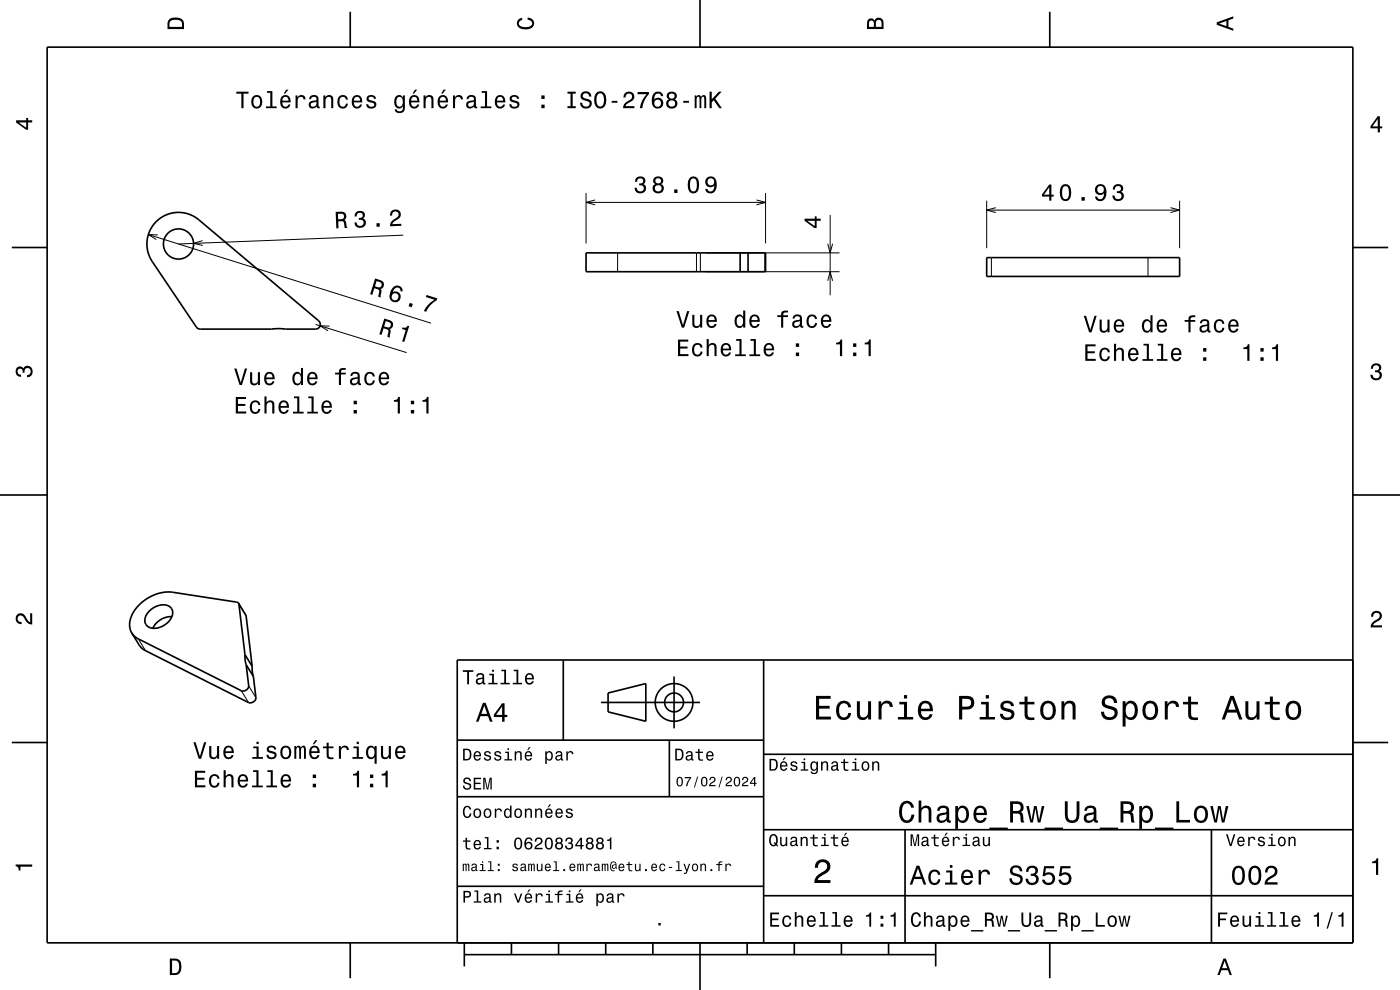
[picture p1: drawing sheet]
<svg xmlns="http://www.w3.org/2000/svg" width="297mm" height="210mm" viewBox="0 0 297 210" stroke-linecap="round" stroke-linejoin="round" font-family="sans-serif">
<g fill="none" stroke="#000" stroke-width=".21">
<path d="M31.5 49.7l59.9 18.9M33.5 49.8l-2-.1 1.7 1.1M43 51l-1.9 .6 1.9 .5M85.6 49.9l-47.7 1.9M124.3 40.9v10.7M124.3 42.9h38.1M126.3 42.4l-2 .5 2 .6M131 53.6v4M147.8 53.6v4M148.6 53.6v4M149.8 57.6h28.3M149.8 53.6h28.3"/>
<path d="M160.5 42.4l1.9 .5-1.9 .6M162.2 53.6v4M162.4 40.9v10.7M175.6 51.7l.5 1.9 .5-1.9M175.6 59.6l.5-2 .5 2M176.1 45.6v17M209.3 42.6v10M209.3 44.6h40.9M210.3 54.6v4M211.2 44.1l-1.9 .5 1.9 .5M243.5 54.6v4M248.3 44.1l1.9 .5-1.9 .5"/>
<path d="M250.2 42.6v10M66.9 68.8l19.4 6M69.9 69.2l-2-.1 1.7 1.1M29.3 135.5l1.6 2.5M50.7 128.2l1.5 2.5M51.2 146.5l1.5 2.5M52.8 145.5l1.5 2.5"/>
</g>
<g fill="none" stroke="#000" stroke-width=".35">
<path d="M10 10h277v190h-277zM74.3 2.5v7.5M148.5 0v10M222.7 2.5v7.5M2.5 52.5h7.5M33.1 47a6.7 6.7 0 0 1 9.1-.4l25.4 21.4a1 1 0 0 1 .3 1.2 1 1 0 0 1-1 .6h-24.4l-.5-.1-.4-.3-9.3-13.9a6.7 6.7 0 0 1 .8-8.5zM124.3 53.6h38.1v4h-38.1zM157 53.6v4M158.7 53.6v4M209.3 54.6h40.9v4h-40.9zM287 52.5h7.5M0 105h10"/>
<path d="M287 105h10M28 134.3l.5 .6 .8 .6 21.9 11a1.21 1.21 0 0 0 1.6-1l-.6-4.5M28 134.3l1.6 2.6 1 1 22.1 11.1a1.21 1.21 0 0 0 1.6-1l-.5-4.5M31.6 129.7a3.5 3.5 0 0 1 4.6-.8 2.44 2.44 0 0 1-.9 3.4 3 3 0 0 1-4.4 .1l-.1-.5v-.7l.3-.8zM36.5 130.8a4.3 4.3 0 0 0-4.1 2.5M50.6 128l-.4-.3-13.5-2.1a8.7 8.7 0 0 0-9.2 6.3v1.3l.5 1.1M50.6 128l1.4 10.9M50.6 128l1.6 2.7 1.3 10.7M52 138.9l.2 2.1M52 138.9l1.5 2.5M119.5 140v17M162 140v60"/>
<path d="M287 140h-190v60M2.5 157.5h7.5M52.2 141l1.6 2.5M53.5 141.4l.3 2.1M97 157h65M127.5 149h21M129 147l8-2v8l-8-2zM142 157v12M143 143.5v11M287 157.5h7.5M97 169h65M162 176h125"/>
<path d="M162 160h125M192 176v24M257 176v24M97 188h65M162 190h125M74.3 200v7.5M98.5 202.5h100M98.5 200v5M108.5 200v2.5M118.5 200v2.5M128.5 200v2.5M138.5 200v2.5"/>
<path d="M148.5 200v10M158.5 200v2.5M168.5 200v2.5M178.5 200v2.5M188.5 200v2.5M198.5 200v5M222.7 200v7.5"/>
<circle cx="37.9" cy="51.8" r="3.2"/>
<circle cx="143" cy="149" r="2"/>
<circle cx="143" cy="149" r="4"/>
</g>
<g fill="#000">
<path d="M36 4a2.18 2.18 0 0 0-.5 2.2h3.5v-1.2a1.43 1.43 0 0 0-1.7-1.3zM36.3 4.4a2.15 2.15 0 0 1 2.2 .3l.1 1h-2.6v-1z" fill-rule="evenodd"/>
<path d="M109.9 4.2l.9-.4v.4a.7 .7 0 0 0-.7 .5 .7 .7 0 0 0 .3 .8 1.7 1.7 0 0 0 2.5-.5 .9 .9 0 0 0-1-.8v-.5a1.24 1.24 0 0 1 1.4 1.1 1.24 1.24 0 0 1-1 1.4 2.22 2.22 0 0 1-2.5-.7l-.2-.5z" fill-rule="evenodd"/>
<path d="M184.2 4.2l-.3 .7v1.3h3.5v-1.3a.98 .98 0 0 0-.7-1.1 .98 .98 0 0 0-1.2 .6 .84 .84 0 0 0-1.3-.2zM184.5 4.5a.54 .54 0 0 1 .6-.1 .54 .54 0 0 1 .3 .6v.7h-1zM185.9 4.4a.62 .62 0 0 1 .8-.1 .62 .62 0 0 1 .3 .6v.8h-1.2z" fill-rule="evenodd"/>
<path d="M258.1 4.7v.6l3.5 1.2v-.4l-1-.4v-1.4l1-.4v-.4zM258.6 5l1.6-.5v1z" fill-rule="evenodd"/>
<path d="M3.4 25.5v.5l2.1 1.5h.5v-1.5h.8v-.5h-.8v-.5h-.4v.5zM4 26h1.6v1.1z" fill-rule="evenodd"/>
<path d="M50.1 19.4v.5h1.1v3h.5v-3h1v-.5zM53.6 20.5a1.52 1.52 0 0 0 .9 2.5 1.48 1.48 0 0 0 1.1-1.4 1.48 1.48 0 0 0-1.1-1.5l-.5 .1zM53.9 20.8a.67 .67 0 0 1 .8-.2 .67 .67 0 0 1 .4 .5 1.11 1.11 0 0 1-.6 1.6 1.17 1.17 0 0 1-.6-1.9zM56.6 19.3v.4h.7v2.9h-.9v.3h2.3v-.3h-.9v-3.3zM60.7 19l-.5 .9h.3l.7-.9zM59.7 20.5a1.54 1.54 0 0 0 .8 2.5 1.06 1.06 0 0 0 1.1-.8h-.4l-.2 .3-.4 .1a.76 .76 0 0 1-.7-.9h1.8a1.17 1.17 0 0 0-.5-1.3 1.17 1.17 0 0 0-1.5 .1zM60.1 20.7a.66 .66 0 0 1 .8-.1 .66 .66 0 0 1 .3 .8h-1.3zM62.7 20.2v2.7h.4v-1.5a.66 .66 0 0 1 .4-.8 .66 .66 0 0 1 .8 .3l.1 .2h.4a.89 .89 0 0 0-.7-.9 .89 .89 0 0 0-1 .5v-.5zM65.9 20.4l-.3 .6h.4a.55 .55 0 0 1 .7-.5 .55 .55 0 0 1 .3 .8h-.2a1 1 0 0 0-1 .2 1 1 0 0 0-.3 1.1 .94 .94 0 0 0 1.7 0l.1 .3 .5 .1v-.4h-.2v-1.6a1.02 1.02 0 0 0-.7-.9 1.02 1.02 0 0 0-1 .3zM66 21.9l1.1-.3a.77 .77 0 0 1-.2 .8 .77 .77 0 0 1-.9 .1l-.1-.3zM68.6 20.2v2.7h.4v-1.5a.63 .63 0 0 1 .6-.9 .63 .63 0 0 1 .7 .8v1.6h.4v-1.7a.89 .89 0 0 0-.6-1 .89 .89 0 0 0-1.1 .5v-.5zM71.9 20.5a1.53 1.53 0 0 0 .8 2.5 1.06 1.06 0 0 0 1.1-1h-.4a.67 .67 0 0 1-.6 .7 .67 .67 0 0 1-.7-.6 1.11 1.11 0 0 1 .6-1.6 .59 .59 0 0 1 .7 .6h.4a1.09 1.09 0 0 0-.8-.9 1.09 1.09 0 0 0-1.1 .3zM74.9 20.5a1.54 1.54 0 0 0 .8 2.5 1.06 1.06 0 0 0 1.1-.8h-.4l-.3 .3-.3 .1a.76 .76 0 0 1-.7-.9h1.7a1.17 1.17 0 0 0-.4-1.3 1.17 1.17 0 0 0-1.5 .1zM75.3 20.7a.66 .66 0 0 1 .8-.1 .66 .66 0 0 1 .3 .8h-1.3zM78 20.4a.75 .75 0 0 0-.2 .8 .75 .75 0 0 0 .7 .5l.9 .4a.63 .63 0 0 1-.6 .6 .63 .63 0 0 1-.7-.6h-.4a1.07 1.07 0 0 0 1.2 .9 1.07 1.07 0 0 0 .9-1.2l-.4-.3-1.1-.3a.54 .54 0 0 1 .4-.7 .54 .54 0 0 1 .6 .5h.5a1.03 1.03 0 0 0-.7-.9 1.03 1.03 0 0 0-1.1 .3zM83.9 20.5a1.57 1.57 0 0 0 .8 2.5l.4-.1 .4-.4a.73 .73 0 0 1-.3 1 .73 .73 0 0 1-1-.3h-.5a1.1 1.1 0 0 0 1.3 .8 1.1 1.1 0 0 0 .9-1.2v-2.6h-.4v.5l-.4-.4a.89 .89 0 0 0-1.2 .2zM84.3 20.8a.63 .63 0 0 1 .7-.2 .63 .63 0 0 1 .4 .5 1.11 1.11 0 0 1-.6 1.5 1.2 1.2 0 0 1-.5-1.8zM88 19l-.5 .9h.3l.7-.9zM87.1 20.5a1.54 1.54 0 0 0 .8 2.5 1.05 1.05 0 0 0 1-.8h-.4l-.2 .3-.4 .1a.76 .76 0 0 1-.7-.9h1.8a1.16 1.16 0 0 0-.5-1.3 1.16 1.16 0 0 0-1.4 .1zM87.4 20.7a.66 .66 0 0 1 .8-.1 .66 .66 0 0 1 .3 .8h-1.3zM89.9 20.2v2.7h.4v-1.5a.63 .63 0 0 1 .5-.9 .63 .63 0 0 1 .7 .8v1.6h.5v-1.7a.89 .89 0 0 0-.7-1 .89 .89 0 0 0-1 .5v-.5zM94.1 19l-.5 .9h.3l.7-.9zM93.1 20.5a1.54 1.54 0 0 0 .8 2.5 1.06 1.06 0 0 0 1.1-.8h-.4l-.2 .3-.4 .1a.76 .76 0 0 1-.7-.9h1.8a1.16 1.16 0 0 0-.5-1.3 1.16 1.16 0 0 0-1.5 .1zM93.5 20.7a.66 .66 0 0 1 .8-.1 .66 .66 0 0 1 .3 .8h-1.3zM96.1 20.2v2.7h.4v-1.5a.66 .66 0 0 1 .4-.8 .66 .66 0 0 1 .8 .3l.1 .2h.4a.89 .89 0 0 0-.7-.9 .89 .89 0 0 0-1 .5v-.5zM99.3 20.4l-.3 .6h.4a.55 .55 0 0 1 .7-.5 .55 .55 0 0 1 .3 .8h-.2a1 1 0 0 0-1 .2 1 1 0 0 0-.3 1.1 .94 .94 0 0 0 1.7 0l.1 .3 .5 .1v-.4h-.2v-1.6a1.02 1.02 0 0 0-.7-.9 1.02 1.02 0 0 0-1 .3zM99.4 21.9l1.1-.3a.77 .77 0 0 1-.2 .8 .77 .77 0 0 1-.9 .1zM102.2 19.3v.4h.7v2.9h-.9v.3h2.2v-.3h-.9v-3.3zM105.3 20.5a1.54 1.54 0 0 0 .8 2.5 1.06 1.06 0 0 0 1.1-.8h-.5l-.2 .3-.4 .1a.76 .76 0 0 1-.7-.9h1.8a1.17 1.17 0 0 0-.5-1.3 1.17 1.17 0 0 0-1.4 .1zM105.6 20.7a.66 .66 0 0 1 .8-.1 .66 .66 0 0 1 .3 .8h-1.3zM108.4 20.4a.75 .75 0 0 0-.3 .8 .75 .75 0 0 0 .8 .5l.8 .4a.63 .63 0 0 1-.6 .6 .63 .63 0 0 1-.6-.6h-.5a1.07 1.07 0 0 0 1.2 .9 1.07 1.07 0 0 0 1-1.2l-.5-.3-1-.3a.54 .54 0 0 1 .4-.7 .54 .54 0 0 1 .6 .5h.4a1.03 1.03 0 0 0-.7-.9 1.03 1.03 0 0 0-1 .3zM114.8 22.2v.7h.7v-.7zM114.8 20.2v.8h.7v-.8zM120.4 19.4v.5h.6v2.6h-.6v.4h1.7v-.4h-.6v-2.6h.6v-.5zM123.5 19.6a.97 .97 0 0 0-.3 1.1 .97 .97 0 0 0 .9 .6 .77 .77 0 0 1 .9 1 .84 .84 0 0 1-.9 .3 .84 .84 0 0 1-.6-.8h-.5a1.21 1.21 0 0 0 1.5 1.3 1.21 1.21 0 0 0 .8-1.8l-.8-.4a.71 .71 0 0 1-.9-.6 .7 .7 0 0 1 .8-.5 .7 .7 0 0 1 .6 .7h.5a1.17 1.17 0 0 0-.8-1.1 1.17 1.17 0 0 0-1.2 .2zM126.4 19.8a2.52 2.52 0 0 0 .4 3.1 1.21 1.21 0 0 0 1.7-.9 1.93 1.93 0 0 0-.9-2.6l-.8 .1zM127 19.9l.3-.1a1.7 1.7 0 0 1 .4 2.7l-.4 .1a1.13 1.13 0 0 1-.8-1.4l.1-.6zM129.8 21.4v.4h1.2v-.4zM132.6 19.7l-.3 1h.4a.7 .7 0 0 1 .5-.8 .7 .7 0 0 1 .9 .5 .7 .7 0 0 1-.5 .8 1.8 1.8 0 0 0-1.4 1.7h2.4v-.4h-1.9a2.22 2.22 0 0 1 1.5-1.1 1.13 1.13 0 0 0 .1-1.7 1.13 1.13 0 0 0-1.7 0zM135.3 19.5v.5h1.9a5.2 5.2 0 0 0-1.5 2.9h.5a5.2 5.2 0 0 1 1.5-3v-.4zM138.8 19.7a2.39 2.39 0 0 0 .2 3.2 1.16 1.16 0 0 0 1.5-.3 1.16 1.16 0 0 0-.2-1.5 1.16 1.16 0 0 0-1.5 0 1.02 1.02 0 0 1 .8-1.3 .58 .58 0 0 1 .6 .6h.5a1.11 1.11 0 0 0-.7-.9 1.11 1.11 0 0 0-1.2 .2zM138.7 21.9a.75 .75 0 0 1 1.5 0 .75 .75 0 0 1-1.5 0zM141.7 19.7a.83 .83 0 0 0 .2 1.4 1.11 1.11 0 0 0-.4 1.5 1.11 1.11 0 0 0 1.5 .4 1.03 1.03 0 0 0 .7-.9 1.03 1.03 0 0 0-.6-1 .89 .89 0 0 0 .4-1.1 .89 .89 0 0 0-1-.6zM141.8 22a.71 .71 0 0 1 1.4 0 .71 .71 0 0 1-1.4 0zM141.9 20.4a.6 .6 0 0 1 1.2 0 .6 .6 0 0 1-1.2 0zM144.9 21.4v.4h1.3v-.4zM147.4 20.2v2.7h.4v-1.8l.2-.5 .3-.1 .1 .3v2.1h.4v-2l.4-.4 .2 .1v.4v1.9h.4v-1.8a.7 .7 0 0 0-.5-1l-.6 .4-.1-.2-.4-.2-.4 .4v-.3zM150.5 19.4v3.5h.5v-1.2l.4-.4 1.2 1.6h.5l-1.4-2 1.4-1.5h-.6l-1.5 1.7v-1.7z" fill-rule="evenodd"/>
<path d="M135 37.7l-.3 .9h.5a.62 .62 0 0 1 .3-.8 .62 .62 0 0 1 .8 .3 .62 .62 0 0 1-.2 .8h-.5v.4a.72 .72 0 0 1 .9 .5 .72 .72 0 0 1-.5 .9 .72 .72 0 0 1-.9-.5v-.4h-.5a1.18 1.18 0 0 0 1.5 1.2 1.18 1.18 0 0 0 .6-1.8l-.2-.1a.9 .9 0 0 0 .4-1.2 .9 .9 0 0 0-1.1-.5zM138.8 37.7a.83 .83 0 0 0 .2 1.3 1.11 1.11 0 0 0-.4 1.6 1.11 1.11 0 0 0 1.5 .4 1.03 1.03 0 0 0 .7-1 1.03 1.03 0 0 0-.5-1 .89 .89 0 0 0 .4-1 .89 .89 0 0 0-1.1-.6zM138.9 40a.71 .71 0 0 1 1.4 0 .71 .71 0 0 1-1.4 0zM139 38.4a.6 .6 0 0 1 1.2 0 .6 .6 0 0 1-1.2 0zM143 40.2v.7h.7v-.7zM146.2 37.9a2.67 2.67 0 0 0 .4 3 1.14 1.14 0 0 0 1.6-.9 2.31 2.31 0 0 0-.6-2.5l-.5-.1-.5 .1zM146.8 37.9h.6a2.38 2.38 0 0 1 0 2.6h-.6a2.38 2.38 0 0 1 0-2.6zM149.9 37.7a1.15 1.15 0 0 0 0 1.7 1.15 1.15 0 0 0 1.7 0 1.03 1.03 0 0 1-.9 1.2 .56 .56 0 0 1-.6-.5h-.5a1.18 1.18 0 0 0 1.3 .9 1.18 1.18 0 0 0 1.1-1.1 1.77 1.77 0 0 0-1.2-2.5zM150.1 38.6a.75 .75 0 0 1 1.5 0 .75 .75 0 0 1-1.5 0z" fill-rule="evenodd"/>
<path d="M292.3 24.7l-1.6 2.1v.4h1.6v.9h.4v-.9h.5v-.4h-.5v-2.1zM292.3 25.2v1.6h-1.1z" fill-rule="evenodd"/>
<path d="M71.2 44.9l.1 3.5h.5v-1.4a1.09 1.09 0 0 1 1.1 .2l.3 1.2h.5l-.4-1.5-.3-.2a.97 .97 0 0 0 .4-1.2 .97 .97 0 0 0-1-.6zM71.7 45.4a1.09 1.09 0 0 1 1.2 .2 .6 .6 0 0 1 0 .7 .6 .6 0 0 1-.6 .2h-.6z" fill-rule="evenodd"/>
<path d="M75.5 45.1l-.3 .8h.5a.62 .62 0 0 1 .3-.8 .62 .62 0 0 1 .8 .3 .62 .62 0 0 1-.2 .8h-.5v.4a.72 .72 0 0 1 1 .4 .72 .72 0 0 1-.5 1 .72 .72 0 0 1-.9-.5v-.3h-.5a1.18 1.18 0 0 0 1.5 1.1 1.18 1.18 0 0 0 .6-1.8l-.3-.2a.9 .9 0 0 0 .3-1.1 .9 .9 0 0 0-1-.5zM79.9 47.4v.7h.7v-.8zM83 44.8l-.3 .9h.5a.7 .7 0 0 1 .5-.8 .7 .7 0 0 1 .8 .4 .7 .7 0 0 1-.4 .9 1.8 1.8 0 0 0-1.4 1.8l2.4-.1v-.4h-1.9a2.23 2.23 0 0 1 1.5-1.2 1.13 1.13 0 0 0 0-1.6 1.13 1.13 0 0 0-1.7 .1z" fill-rule="evenodd"/>
<path d="M170.7 46.4v.4l2.1 1.6h.4v-1.6h.9v-.4h-.9v-.5h-.4v.5zM171.3 46.8h1.5v1.2z" fill-rule="evenodd"/>
<path d="M222.6 39.1l-1.6 2.2v.4h1.6v.9h.4v-.9h.5v-.4h-.5v-2.2zM222.6 39.7v1.6h-1.1zM225.1 39.5a2.67 2.67 0 0 0 .4 3.1 1.14 1.14 0 0 0 1.7-.9 2.3 2.3 0 0 0-.6-2.5l-.6-.2-.5 .2zM225.7 39.6h.7a2.37 2.37 0 0 1 0 2.6h-.7a2.37 2.37 0 0 1 0-2.6zM229.4 41.8v.8h.7v-.8zM232.6 39.4a1.15 1.15 0 0 0 0 1.6 1.15 1.15 0 0 0 1.6 0 1.02 1.02 0 0 1-.8 1.3 .56 .56 0 0 1-.6-.6h-.5a1.18 1.18 0 0 0 1.2 1 1.18 1.18 0 0 0 1.1-1.2 1.76 1.76 0 0 0-1.1-2.5zM232.8 40.2a.75 .75 0 0 1 1.5 0 .75 .75 0 0 1-1.5 0zM236.4 39.3l-.3 .9h.4a.62 .62 0 0 1 .3-.8 .62 .62 0 0 1 .8 .3 .62 .62 0 0 1-.2 .8h-.5v.4a.72 .72 0 0 1 1 .5 .72 .72 0 0 1-.5 .9 .72 .72 0 0 1-.9-.5l-.1-.3h-.4a1.18 1.18 0 0 0 1.5 1.2 1.18 1.18 0 0 0 .6-1.9l-.2-.1a.97 .97 0 0 0 .2-1.4 .97 .97 0 0 0-1.4-.2z" fill-rule="evenodd"/>
<path d="M49.7 78.2l1.1 3.5h.5l1.1-3.5h-.4l-.9 2.9-.9-2.9zM53.1 79v1.7a.89 .89 0 0 0 .6 1 .89 .89 0 0 0 1-.4v.4h.5v-2.7h-.5v1.5a.65 .65 0 0 1-.4 .8 .65 .65 0 0 1-.8-.3v-2zM56.3 79.2a1.54 1.54 0 0 0 .8 2.6 1.05 1.05 0 0 0 1.1-.9h-.4l-.2 .3-.4 .2a.75 .75 0 0 1-.7-1h1.8a1.16 1.16 0 0 0-.5-1.3 1.16 1.16 0 0 0-1.5 .1zM56.7 79.5a.66 .66 0 0 1 .8-.2 .66 .66 0 0 1 .3 .8h-1.3zM62.3 79.2a1.57 1.57 0 0 0 .8 2.6l.4-.2 .3-.3v.4h.5v-3.7h-.5v1.4a.89 .89 0 0 0-1.5-.2zM62.6 79.5a.62 .62 0 0 1 .7-.2 .62 .62 0 0 1 .5 .6 1.11 1.11 0 0 1-.7 1.5 1.19 1.19 0 0 1-.5-1.9zM65.4 79.2a1.54 1.54 0 0 0 .8 2.6 1.05 1.05 0 0 0 1.1-.9h-.4l-.2 .3-.4 .2a.75 .75 0 0 1-.7-1h1.8a1.16 1.16 0 0 0-.5-1.3 1.16 1.16 0 0 0-1.5 .1zM65.8 79.5a.66 .66 0 0 1 .8-.2 .66 .66 0 0 1 .3 .8h-1.3zM71.1 79.1v.3h.8v2.3h.4v-2.3h1v-.3h-1l.1-.4 .3-.2h.6v-.4a1.04 1.04 0 0 0-1.4 .7v.3zM74.6 79.1l-.3 .6h.4a.55 .55 0 0 1 .7-.5 .55 .55 0 0 1 .4 .8h-.2a1 1 0 0 0-1.1 .3 1 1 0 0 0-.2 1 .93 .93 0 0 0 1.6 0l.1 .3 .6 .1v-.4h-.3v-1.6a1.02 1.02 0 0 0-.7-.8 1.02 1.02 0 0 0-1 .2zM74.8 80.6l1.1-.3a.77 .77 0 0 1-.2 .9 .77 .77 0 0 1-.9 .1l-.1-.4zM77.6 79.2a1.52 1.52 0 0 0 .8 2.6 1.05 1.05 0 0 0 1.1-1.1h-.4a.67 .67 0 0 1-.6 .7 .67 .67 0 0 1-.7-.6 1.12 1.12 0 0 1 .6-1.5 .6 .6 0 0 1 .7 .6h.4a1.09 1.09 0 0 0-.7-1 1.09 1.09 0 0 0-1.2 .3zM80.6 79.2a1.54 1.54 0 0 0 .8 2.6 1.05 1.05 0 0 0 1.1-.9h-.4l-.3 .3-.3 .2a.75 .75 0 0 1-.7-1h1.8a1.16 1.16 0 0 0-.5-1.3 1.16 1.16 0 0 0-1.5 .1zM81 79.5a.66 .66 0 0 1 .8-.2 .66 .66 0 0 1 .3 .8h-1.3z" fill-rule="evenodd"/>
<path d="M79.6 59.1l-1.1 3.3 .5 .2 .4-1.5a.85 .85 0 0 1 1 .9l-.1 1 .5 .1 .1-1.5-.2-.3a.97 .97 0 0 0 .8-.9 .97 .97 0 0 0-.8-1zM79.9 59.6a1.09 1.09 0 0 1 1.1 .7 .6 .6 0 0 1-.3 .6 .6 .6 0 0 1-.6 0l-.6-.2z" fill-rule="evenodd"/>
<path d="M81.5 67.6l-1 3.3 .4 .2 .5-1.5a1.09 1.09 0 0 1 1 .6l-.2 1.2 .5 .2 .2-1.5-.2-.3a.97 .97 0 0 0 .7-1 .97 .97 0 0 0-.8-.9zM81.8 68.1a1.08 1.08 0 0 1 1.1 .7 .6 .6 0 0 1-.2 .6 .6 .6 0 0 1-.7 0l-.5-.2z" fill-rule="evenodd"/>
<path d="M85.4 69.5a.77 .77 0 0 0 1.1-.4l.3 .1-1 3.3-.5-.1 .8-2.4-.8-.2z" fill-rule="evenodd"/>
<path d="M83.3 61l-.2 .3a1.75 1.75 0 0 0 .4 2.8 1.15 1.15 0 0 0 1.5-1.2 1.15 1.15 0 0 0-1.7-.9 1.03 1.03 0 0 1 1.2-1 .58 .58 0 0 1 .4 .7l.5 .2a1.15 1.15 0 0 0-.7-1.3 1.15 1.15 0 0 0-1.4 .4zM83 63a.75 .75 0 0 1 1.5 0 .75 .75 0 0 1-1.5 0zM86.9 64.3l-.2 .7 .7 .2 .2-.7zM90.5 62.6l-.2 .4 1.9 .6a5.2 5.2 0 0 0-2.3 2.4l.5 .1a5.3 5.3 0 0 1 2.2-2.4l.2-.4z" fill-rule="evenodd"/>
<path d="M143.8 72v3.5h2.2v-.4h-1.7v-1.2h1.6v-.4h-1.6v-1h1.7v-.5zM147.1 73.1a1.53 1.53 0 0 0 .8 2.5 1.06 1.06 0 0 0 1.1-1h-.4a.67 .67 0 0 1-.6 .6 .67 .67 0 0 1-.7-.6 1.11 1.11 0 0 1 .7-1.5 .59 .59 0 0 1 .6 .6h.4a1.09 1.09 0 0 0-.7-.9 1.09 1.09 0 0 0-1.2 .3zM149.9 71.9v3.6h.5v-1.5a.63 .63 0 0 1 .5-.9 .63 .63 0 0 1 .7 .8v1.6h.4v-1.7a.88 .88 0 0 0-.6-1 .88 .88 0 0 0-1 .4v-1.3zM153.2 73.1a1.54 1.54 0 0 0 .8 2.5 1.07 1.07 0 0 0 1.1-.8h-.5l-.2 .3-.4 .1a.76 .76 0 0 1-.7-.9h1.8a1.17 1.17 0 0 0-.5-1.4 1.17 1.17 0 0 0-1.4 .2zM153.5 73.3a.66 .66 0 0 1 .8-.1 .66 .66 0 0 1 .4 .7h-1.4zM156.2 71.9v.4h.7v2.9h-.9v.3h2.2v-.3h-.9v-3.3zM159.2 71.9v.4h.7v2.9h-.9v.3h2.3v-.3h-.9v-3.3zM162.3 73.1a1.54 1.54 0 0 0 .8 2.5 1.07 1.07 0 0 0 1.1-.8h-.5l-.2 .3-.4 .1a.76 .76 0 0 1-.7-.9h1.8a1.17 1.17 0 0 0-.5-1.4 1.17 1.17 0 0 0-1.4 .2zM162.6 73.3a.66 .66 0 0 1 .8-.1 .66 .66 0 0 1 .4 .7h-1.4zM168.8 74.8v.7h.7v-.7zM168.8 72.8v.8h.7v-.8z" fill-rule="evenodd"/>
<path d="M143.5 66l1.1 3.5h.5l1.1-3.5h-.4l-.9 3-.9-3zM146.9 66.8v1.8a.89 .89 0 0 0 .6 .9 .89 .89 0 0 0 1-.4v.4h.5v-2.7h-.5v1.6a.65 .65 0 0 1-.4 .7 .65 .65 0 0 1-.8-.3v-2zM150.1 67.1a1.54 1.54 0 0 0 .8 2.5 1.06 1.06 0 0 0 1.1-.9h-.4l-.2 .4-.4 .1a.76 .76 0 0 1-.7-.9h1.8a1.16 1.16 0 0 0-.5-1.4 1.16 1.16 0 0 0-1.5 .2zM150.5 67.3a.66 .66 0 0 1 .8-.1 .66 .66 0 0 1 .3 .7h-1.3zM156.1 67.1a1.57 1.57 0 0 0 .8 2.5l.4-.1 .4-.4v.4h.4v-3.6h-.4v1.3a.89 .89 0 0 0-1.6-.1zM156.5 67.4a.62 .62 0 0 1 .6-.3 .62 .62 0 0 1 .5 .6 1.12 1.12 0 0 1-.6 1.5 1.19 1.19 0 0 1-.5-1.8zM159.3 67.1a1.54 1.54 0 0 0 .8 2.5 1.06 1.06 0 0 0 1-.9h-.4l-.2 .4-.4 .1a.76 .76 0 0 1-.7-.9h1.8a1.17 1.17 0 0 0-.5-1.4 1.17 1.17 0 0 0-1.4 .2zM159.6 67.3a.66 .66 0 0 1 .8-.1 .66 .66 0 0 1 .3 .7h-1.3zM164.9 66.9v.4h.8v2.2h.5v-2.2h1v-.4h-1v-.4l.3-.2h.7v-.4a1.04 1.04 0 0 0-1.5 .7v.3zM168.4 66.9l-.2 .7h.4a.55 .55 0 0 1 .6-.6 .55 .55 0 0 1 .4 .8l-.2 .1a1 1 0 0 0-1 .2 1 1 0 0 0-.3 1 .94 .94 0 0 0 1.6 0l.1 .3 .6 .1v-.3l-.2-.1-.1-1.6a1.02 1.02 0 0 0-.6-.8 1.02 1.02 0 0 0-1.1 .2zM168.6 68.4l1.1-.3a.77 .77 0 0 1-.2 .9 .77 .77 0 0 1-.9 .1zM171.4 67.1a1.53 1.53 0 0 0 .8 2.5 1.06 1.06 0 0 0 1.1-1.1h-.4a.67 .67 0 0 1-.6 .7 .67 .67 0 0 1-.7-.6 1.11 1.11 0 0 1 .6-1.5 .59 .59 0 0 1 .7 .6h.4a1.09 1.09 0 0 0-.7-1 1.09 1.09 0 0 0-1.2 .4zM174.4 67.1a1.54 1.54 0 0 0 .8 2.5 1.06 1.06 0 0 0 1.1-.9h-.4l-.2 .4-.4 .1a.76 .76 0 0 1-.7-.9h1.8a1.17 1.17 0 0 0-.5-1.4 1.17 1.17 0 0 0-1.5 .2zM174.8 67.3a.66 .66 0 0 1 .8-.1 .66 .66 0 0 1 .3 .7h-1.3z" fill-rule="evenodd"/>
<path d="M177.4 72.7v.3h.8v2.5h.5v-3.5h-.4a.77 .77 0 0 1-.9 .7zM181 74.8v.7h.7v-.7zM181 72.8v.8h.7v-.8zM183.4 72.7v.3h.9v2.5h.4v-3.5h-.3a.78 .78 0 0 1-1 .7z" fill-rule="evenodd"/>
<path d="M230.2 73v3.5h2.3v-.4h-1.8v-1.2h1.6v-.4h-1.6v-1h1.7v-.5zM233.5 74.1a1.53 1.53 0 0 0 .9 2.5 1.06 1.06 0 0 0 1.1-1h-.5a.67 .67 0 0 1-.6 .7 .67 .67 0 0 1-.7-.7 1.11 1.11 0 0 1 .7-1.5 .6 .6 0 0 1 .6 .6h.5a1.09 1.09 0 0 0-.8-.9 1.09 1.09 0 0 0-1.2 .3zM236.3 72.9v3.6h.5v-1.5a.63 .63 0 0 1 .4-.8 .63 .63 0 0 1 .8 .4v1.9h.4v-1.7a.88 .88 0 0 0-.6-1 .88 .88 0 0 0-1 .4v-1.3zM239.6 74.1a1.54 1.54 0 0 0 .8 2.5 1.05 1.05 0 0 0 1.1-.8h-.5l-.2 .3-.4 .1a.76 .76 0 0 1-.6-.9h1.7a1.16 1.16 0 0 0-.5-1.4 1.16 1.16 0 0 0-1.4 .2zM239.9 74.3a.66 .66 0 0 1 .8-.1 .66 .66 0 0 1 .4 .7h-1.3zM242.6 72.9v.4h.7v2.9h-.9v.3h2.2v-.3h-.9v-3.3zM245.6 72.9v.4h.7v2.9h-.9v.3h2.3v-.3h-.9v-3.3zM248.7 74.1a1.54 1.54 0 0 0 .8 2.5 1.06 1.06 0 0 0 1.1-.8h-.4l-.3 .3-.3 .1a.76 .76 0 0 1-.7-.9h1.7a1.16 1.16 0 0 0-.5-1.4 1.16 1.16 0 0 0-1.4 .2zM249.1 74.3a.66 .66 0 0 1 .7-.1 .66 .66 0 0 1 .4 .7h-1.3zM255.2 75.8v.7h.7v-.7zM255.2 73.8v.8h.7v-.8z" fill-rule="evenodd"/>
<path d="M229.9 67l1.1 3.5h.5l1.2-3.5h-.5l-.9 3-.9-3zM233.3 67.8v1.8a.89 .89 0 0 0 .6 1 .89 .89 0 0 0 1.1-.5v.4h.4v-2.7h-.5v1.6a.65 .65 0 0 1-.4 .7 .65 .65 0 0 1-.8-.3v-2zM236.6 68.1a1.54 1.54 0 0 0 .8 2.5 1.06 1.06 0 0 0 1-.9h-.4l-.2 .4-.4 .1a.76 .76 0 0 1-.7-.9h1.8a1.17 1.17 0 0 0-.5-1.4 1.17 1.17 0 0 0-1.4 .2zM236.9 68.3a.66 .66 0 0 1 .8-.1 .66 .66 0 0 1 .3 .7h-1.3zM242.5 68.1a1.58 1.58 0 0 0 .8 2.5l.4-.1 .4-.4v.4h.4v-3.6h-.4v1.3a.9 .9 0 0 0-1.6-.1zM242.9 68.4a.62 .62 0 0 1 .7-.3 .62 .62 0 0 1 .4 .6 1.12 1.12 0 0 1-.6 1.5 1.19 1.19 0 0 1-.5-1.8zM245.7 68.1a1.54 1.54 0 0 0 .8 2.5 1.06 1.06 0 0 0 1.1-.9h-.5l-.2 .4-.4 .1a.76 .76 0 0 1-.7-.9h1.8a1.16 1.16 0 0 0-.5-1.4 1.16 1.16 0 0 0-1.4 .2zM246 68.3a.66 .66 0 0 1 .8-.1 .66 .66 0 0 1 .3 .7h-1.3zM251.3 67.9v.4h.8v2.2h.5v-2.2h1v-.4h-1v-.4l.3-.2h.7v-.4a1.04 1.04 0 0 0-1.5 .7v.3zM254.8 67.9l-.2 .7h.4a.55 .55 0 0 1 .6-.6 .55 .55 0 0 1 .4 .8l-.2 .1a.98 .98 0 0 0-1.1 .3 .98 .98 0 0 0 0 1.2 1.06 1.06 0 0 0 1.5-.3l.1 .4h.5v-.3l-.2-.1-.1-.2v-1.4a1.02 1.02 0 0 0-1.7-.6zM255 69.4l1.1-.3a.77 .77 0 0 1-.2 .9 .77 .77 0 0 1-.9 .1l-.1-.4zM257.8 68.1a1.53 1.53 0 0 0 .8 2.5 1.06 1.06 0 0 0 1.1-1.1h-.4a.67 .67 0 0 1-.6 .7 .67 .67 0 0 1-.7-.6 1.12 1.12 0 0 1 .7-1.5 .59 .59 0 0 1 .6 .6h.4a1.09 1.09 0 0 0-.7-1 1.09 1.09 0 0 0-1.2 .4zM260.8 68.1a1.54 1.54 0 0 0 .8 2.5 1.06 1.06 0 0 0 1.1-.9h-.4l-.2 .4-.4 .1a.76 .76 0 0 1-.7-.9h1.8a1.16 1.16 0 0 0-.5-1.4 1.16 1.16 0 0 0-1.5 .2zM261.2 68.3a.66 .66 0 0 1 .8-.1 .66 .66 0 0 1 .3 .7h-1.3z" fill-rule="evenodd"/>
<path d="M263.8 73.7v.4h.8v2.4h.5v-3.5h-.4a.77 .77 0 0 1-.9 .7zM267.4 75.8v.7h.7v-.7zM267.4 73.8v.8h.7v-.8zM269.9 73.7v.4h.8v2.4h.4v-3.5h-.3a.77 .77 0 0 1-.9 .7z" fill-rule="evenodd"/>
<path d="M291.1 77.4a1.08 1.08 0 0 1 1.4-.2 1.08 1.08 0 0 1 .4 1.2l-.3 .3a1.06 1.06 0 0 1 .5 1.3 1.06 1.06 0 0 1-1.2 .7 1.1 1.1 0 0 1-1.2-1.2h.5a.71 .71 0 0 0 1 .8 .71 .71 0 0 0 .1-1.3h-.6v-.4a.61 .61 0 0 0 .8-.3 .61 .61 0 0 0-.2-.8 .61 .61 0 0 0-.9 .2l-.1 .5h-.5z" fill-rule="evenodd"/>
<path d="M3.6 78a.86 .86 0 0 1 1.4 .2 1.06 1.06 0 0 1 1.2-.6 1.06 1.06 0 0 1 .7 1.2 1.1 1.1 0 0 1-1.2 1.2v-.4a.71 .71 0 0 0 .8-1 .71 .71 0 0 0-1.3-.1v.6h-.4a.61 .61 0 0 0-.3-.8 .61 .61 0 0 0-.8 .2 .61 .61 0 0 0 .2 .8l.6 .2v.4a1.15 1.15 0 0 1-1.2-.6 1.15 1.15 0 0 1 .3-1.3z" fill-rule="evenodd"/>
<path d="M50 84.2v3.5h2.2v-.4h-1.7v-1.2h1.5v-.4h-1.5v-1.1h1.7v-.4zM53.3 85.3a1.53 1.53 0 0 0 .8 2.5 1.05 1.05 0 0 0 1.1-1.1h-.4a.67 .67 0 0 1-.6 .7 .67 .67 0 0 1-.7-.6 1.12 1.12 0 0 1 .6-1.5 .59 .59 0 0 1 .7 .6h.4a1.09 1.09 0 0 0-.7-1 1.09 1.09 0 0 0-1.2 .4zM56.1 84.1v3.6h.4v-1.5a.63 .63 0 0 1 .4-.8 .63 .63 0 0 1 .8 .3l.1 2h.4v-1.8a.88 .88 0 0 0-.6-.9 .88 .88 0 0 0-1.1 .4v-1.3zM59.4 85.3a1.54 1.54 0 0 0 .8 2.5 1.06 1.06 0 0 0 1.1-.9h-.5l-.2 .4-.4 .1a.76 .76 0 0 1-.7-.9h1.8a1.17 1.17 0 0 0-.5-1.4 1.17 1.17 0 0 0-1.4 .2zM59.7 85.5a.66 .66 0 0 1 .8-.1 .66 .66 0 0 1 .3 .7h-1.3zM62.4 84.1v.4h.7v2.8h-1v.4h2.3v-.4h-.9v-3.2zM65.4 84.1v.4h.7v2.8h-.9v.4h2.2v-.4h-.9v-3.2zM68.5 85.3a1.54 1.54 0 0 0 .8 2.5 1.06 1.06 0 0 0 1.1-.9h-.5l-.2 .4-.4 .1a.76 .76 0 0 1-.7-.9h1.8a1.17 1.17 0 0 0-.5-1.4 1.17 1.17 0 0 0-1.4 .2zM68.8 85.5a.66 .66 0 0 1 .8-.1 .66 .66 0 0 1 .4 .7h-1.4zM75 87v.7h.7v-.7zM75 85v.8h.7v-.8z" fill-rule="evenodd"/>
<path d="M83.6 84.9v.3h.8v2.5h.4v-3.5h-.3a.78 .78 0 0 1-.9 .7zM87.2 87v.7h.7v-.7zM87.2 85v.8h.7v-.8zM89.6 84.9v.3h.9v2.5h.4v-3.5h-.3a.77 .77 0 0 1-1 .7z" fill-rule="evenodd"/>
<path d="M3.6 130.4a1.22 1.22 0 0 1 2 .7l.4 .6 .4 .3v-1.9h.4v2.4a1.8 1.8 0 0 1-1.7-1.4 .71 .71 0 0 0-.9-.5 .71 .71 0 0 0-.5 .8 .71 .71 0 0 0 .9 .5v.5a1.18 1.18 0 0 1-1.2-.7 1.18 1.18 0 0 1 .2-1.3z" fill-rule="evenodd"/>
<path d="M291.2 129.9a1.18 1.18 0 0 1 1.9 .3 1.18 1.18 0 0 1-1 1.7l-.5 .3-.3 .5h1.9v.4h-2.4a1.8 1.8 0 0 1 1.4-1.8 .71 .71 0 0 0 .5-.8 .71 .71 0 0 0-.9-.5 .71 .71 0 0 0-.5 .8h-.4z" fill-rule="evenodd"/>
<path d="M41 157.5l1.2 3.5h.5l1.1-3.5h-.5l-.9 2.9-.9-2.9zM44.4 158.2v1.8a.89 .89 0 0 0 .6 1 .89 .89 0 0 0 1.1-.5v.5h.4v-2.8h-.5v1.6a.65 .65 0 0 1-.3 .8 .65 .65 0 0 1-.8-.3l-.1-2.1zM47.7 158.5a1.54 1.54 0 0 0 .8 2.6 1.06 1.06 0 0 0 1.1-.9h-.5l-.2 .3-.4 .2a.76 .76 0 0 1-.7-1h1.8a1.17 1.17 0 0 0-.5-1.3 1.17 1.17 0 0 0-1.4 .1zM48 158.8a.66 .66 0 0 1 .8-.2 .66 .66 0 0 1 .3 .8h-1.3zM53.7 158.3v.4h.7v1.9h-.9v.4h2.3v-.4h-.9v-2.3zM54.4 157.3v.5h.5v-.5zM56.8 158.4a.76 .76 0 0 0-.2 .8 .76 .76 0 0 0 .7 .5l.9 .4a.63 .63 0 0 1-.6 .6 .63 .63 0 0 1-.7-.6h-.4a1.07 1.07 0 0 0 1.2 .9 1.07 1.07 0 0 0 .9-1.2l-.4-.3-1.1-.3a.53 .53 0 0 1 .4-.7 .53 .53 0 0 1 .7 .5h.4a1.03 1.03 0 0 0-.7-.9 1.03 1.03 0 0 0-1.1 .3zM59.8 158.5a1.53 1.53 0 0 0 .8 2.6 1.48 1.48 0 0 0 1.2-1.5 1.48 1.48 0 0 0-1.2-1.4l-.5 .1zM60.1 158.8a.67 .67 0 0 1 .7-.2 .67 .67 0 0 1 .5 .5 1.11 1.11 0 0 1-.7 1.6 1.17 1.17 0 0 1-.5-1.9zM62.4 158.2v2.8h.5v-2.1l.2-.3h.2l.2 .2v2.2h.4v-2.1l.3-.4 .2 .2 .1 .4v1.9h.4v-1.9a.69 .69 0 0 0-.5-.9l-.6 .3-.2-.2-.3-.1-.5 .3v-.3zM66.9 157l-.5 .9h.3l.6-.9zM65.9 158.5a1.54 1.54 0 0 0 .8 2.6 1.05 1.05 0 0 0 1.1-.9h-.5l-.2 .3-.4 .2a.76 .76 0 0 1-.7-1h1.8a1.16 1.16 0 0 0-.5-1.3 1.16 1.16 0 0 0-1.4 .1zM66.2 158.8a.66 .66 0 0 1 .8-.2 .66 .66 0 0 1 .4 .8h-1.4zM69.3 157.5v.8h-.8v.4h.8v1.8a1.04 1.04 0 0 0 1.4 .5v-.4a.68 .68 0 0 1-1-.3v-1.6h1v-.4h-1v-.8zM71.9 158.2v2.8h.4v-1.6a.66 .66 0 0 1 .4-.8 .66 .66 0 0 1 .8 .3l.1 .2h.4a.89 .89 0 0 0-.7-.9 .89 .89 0 0 0-1 .5v-.5zM75 158.3v.4h.7v1.9h-.9v.4h2.2v-.4h-.9v-2.3zM75.7 157.3v.5h.4v-.5zM77.9 158.5a1.57 1.57 0 0 0 .8 2.6l.4-.2 .4-.4v1.5h.4v-3.8h-.4v.5l-.2-.3a.88 .88 0 0 0-1.4 .1zM78.3 158.8a.62 .62 0 0 1 .7-.2 .62 .62 0 0 1 .4 .5 1.12 1.12 0 0 1-.6 1.6 1.19 1.19 0 0 1-.5-1.9zM80.8 158.2v1.8a.89 .89 0 0 0 .6 1 .89 .89 0 0 0 1.1-.5v.5h.4v-2.8h-.4v1.6a.65 .65 0 0 1-.4 .8 .65 .65 0 0 1-.8-.3v-2.1zM84.1 158.5a1.54 1.54 0 0 0 .8 2.6 1.06 1.06 0 0 0 1.1-.9h-.4l-.3 .3-.3 .2a.76 .76 0 0 1-.7-1h1.7a1.17 1.17 0 0 0-.5-1.3 1.17 1.17 0 0 0-1.4 .1zM84.5 158.8a.66 .66 0 0 1 .7-.2 .66 .66 0 0 1 .4 .8h-1.3z" fill-rule="evenodd"/>
<path d="M98.2 158.8v2.5h.9a1.37 1.37 0 0 0 .7-2.2 1.56 1.56 0 0 0-1.6-.3zM98.6 159.1a.98 .98 0 0 1 1.1 .7 .98 .98 0 0 1-.6 1.2h-.5zM100.7 159.6a1.04 1.04 0 0 0-.2 1.2 1.04 1.04 0 0 0 1 .5l.5-.5h-.3l-.4 .3a.54 .54 0 0 1-.5-.7h1.3a.83 .83 0 0 0-.4-.9 .83 .83 0 0 0-1 .1zM100.9 159.7l.2-.1a.47 .47 0 0 1 .5 .1 .47 .47 0 0 1 .1 .5h-.9zM102.9 159.5l-.2 .1a.69 .69 0 0 0 .9 .9l.2 .1a.43 .43 0 0 1-.4 .5 .43 .43 0 0 1-.4-.4h-.3a.74 .74 0 0 0 .9 .7 .74 .74 0 0 0 .5-1l-1-.4a.38 .38 0 0 1 .3-.5 .38 .38 0 0 1 .4 .4h.3a.78 .78 0 0 0-1.2-.4zM105.1 159.5l-.2 .1a.69 .69 0 0 0 .9 .9l.2 .1a.43 .43 0 0 1-.4 .5 .43 .43 0 0 1-.5-.4h-.3a.74 .74 0 0 0 .9 .7 .74 .74 0 0 0 .5-1l-.9-.4a.38 .38 0 0 1 .3-.5 .38 .38 0 0 1 .4 .4h.3a.77 .77 0 0 0-1.2-.4zM107.2 159.4v.3h.5v1.3h-.7v.3h1.6v-.3h-.6v-1.6zM107.7 158.7v.4h.3v-.4zM109.2 159.4v1.9h.3v-1.1a.45 .45 0 0 1 .4-.6 .45 .45 0 0 1 .5 .5v1.2h.3v-1.3a.63 .63 0 0 0-.5-.7 .63 .63 0 0 0-.7 .4v-.3zM112.2 158.5l-.4 .6h.3l.5-.6zM111.5 159.6a1.04 1.04 0 0 0-.2 1.2 1.04 1.04 0 0 0 1.1 .5l.5-.5h-.3l-.5 .3a.54 .54 0 0 1-.5-.7h1.3a.83 .83 0 0 0-.4-.9 .83 .83 0 0 0-1 .1zM111.8 159.7l.1-.1a.48 .48 0 0 1 .5 .1 .48 .48 0 0 1 .2 .5h-1zM115.7 159.4v2.7h.3v-1.1a.66 .66 0 0 0 .7 .4 .66 .66 0 0 0 .5-.6 .91 .91 0 0 0 0-1.1 .91 .91 0 0 0-1-.3l-.2 .3v-.3zM116.1 159.8a.45 .45 0 0 1 .5-.2 .45 .45 0 0 1 .3 .4 .65 .65 0 0 1 .1 .8 .65 .65 0 0 1-.7 .2 .98 .98 0 0 1-.2-1.2zM118.1 159.5l-.2 .4h.3a.39 .39 0 0 1 .4-.3 .39 .39 0 0 1 .3 .5h-.1a.65 .65 0 0 0-1 .4 .65 .65 0 0 0 .6 .9l.6-.3 .1 .2h.4v-.2l-.2-.1v-1.1a.72 .72 0 0 0-.5-.6 .72 .72 0 0 0-.7 .2zM118.2 160.6l.8-.3a.55 .55 0 0 1-.2 .7 .55 .55 0 0 1-.6 0zM120.1 159.4v1.9h.4v-1.1a.47 .47 0 0 1 .2-.6 .47 .47 0 0 1 .6 .2v.2h.4a.64 .64 0 0 0-.5-.7 .64 .64 0 0 0-.8 .4v-.3z" fill-rule="evenodd"/>
<path d="M98.2 142.2v.3h.9v2.7h.4v-2.7h.9v-.3zM101.3 143l-.3 .5h.4a.47 .47 0 0 1 .5-.4 .47 .47 0 0 1 .4 .6l-.2 .1a.84 .84 0 0 0-1 .2 .84 .84 0 0 0 0 1.1 .9 .9 0 0 0 1.3-.2l.1 .2 .5 .1v-.3l-.3-.1v-1.3a.87 .87 0 0 0-1.4-.5zM101.4 144.3l.9-.3a.66 .66 0 0 1-.1 .7 .66 .66 0 0 1-.8 .1zM103.8 142.9v.3h.6v1.6h-.8v.4h2v-.4h-.8v-1.9zM104.4 142.1v.4h.4v-.4zM106.4 142.1v.3h.6v2.4h-.8v.4h1.9v-.4h-.7v-2.7zM109 142.1v.3h.6v2.4h-.8v.4h1.9v-.4h-.7v-2.7zM111.6 143.1a1.32 1.32 0 0 0 .7 2.1 .9 .9 0 0 0 .9-.7h-.3l-.2 .3-.4 .1a.65 .65 0 0 1-.6-.8h1.6a1 1 0 0 0-.4-1.2 1 1 0 0 0-1.3 .2zM111.9 143.3a.57 .57 0 0 1 .7-.1 .57 .57 0 0 1 .3 .6h-1.2z" fill-rule="evenodd"/>
<path d="M102.4 149.1l-1.4 4h.5l.4-1.2h1.6l.4 1.2h.6l-1.5-4zM102.7 149.7l.7 1.7h-1.3zM106.5 149.2l-1.7 2.4v.5h1.7v1h.5v-1h.6v-.5h-.6v-2.4zM106.5 149.9v1.7h-1.3z" fill-rule="evenodd"/>
<path d="M143.2 158.8v2.5h.9a1.37 1.37 0 0 0 .7-2.2 1.56 1.56 0 0 0-1.6-.3zM143.6 159.1a.98 .98 0 0 1 1.1 .7 .98 .98 0 0 1-.6 1.2h-.5zM145.7 159.5l-.2 .4h.3a.39 .39 0 0 1 .5-.3 .39 .39 0 0 1 .3 .5h-.2a.65 .65 0 0 0-.9 .4 .65 .65 0 0 0 .5 .9l.7-.3v.2h.4v-.2l-.1-.1-.1-1.1a.73 .73 0 0 0-.4-.6 .73 .73 0 0 0-.8 .2zM145.8 160.6l.8-.3a.55 .55 0 0 1-.1 .7 .55 .55 0 0 1-.7 0zM148.1 158.9v.5h-.5v.3h.5v1.3a.75 .75 0 0 0 1 .4v-.3a.48 .48 0 0 1-.7-.3v-1.1h.7v-.3h-.7v-.5zM150 159.6a1.04 1.04 0 0 0-.2 1.2 1.04 1.04 0 0 0 1.1 .5l.5-.5h-.4l-.4 .3a.54 .54 0 0 1-.5-.7h1.3a.83 .83 0 0 0-.4-.9 .83 .83 0 0 0-1 .1zM150.3 159.7l.1-.1a.48 .48 0 0 1 .5 .1 .48 .48 0 0 1 .2 .5h-1z" fill-rule="evenodd"/>
<path d="M173.1 147.6v5h3.2v-.6h-2.5v-1.7h2.2v-.6h-2.2v-1.5h2.4v-.6zM177.8 149.2a2.59 2.59 0 0 0 .5 3.4 1.58 1.58 0 0 0 2.3-1.4h-.6a.95 .95 0 0 1-.9 1 .95 .95 0 0 1-1-.9 1.59 1.59 0 0 1 .9-2.1 .85 .85 0 0 1 .9 .8h.7a1.56 1.56 0 0 0-1.1-1.3 1.56 1.56 0 0 0-1.7 .5zM181.8 148.8v2.5a1.27 1.27 0 0 0 .9 1.4 1.27 1.27 0 0 0 1.5-.7v.6h.6v-3.8h-.6v2.2a.92 .92 0 0 1-.6 1.1 .92 .92 0 0 1-1.2-.4v-2.9zM186.4 148.8v3.8h.6v-2.2a.95 .95 0 0 1 .5-1.1 .95 .95 0 0 1 1.2 .3l.1 .4h.6a1.28 1.28 0 0 0-1-1.4 1.28 1.28 0 0 0-1.4 .8v-.6zM190.8 148.9v.5h1v2.7h-1.3v.5h3.2v-.5h-1.3v-3.2zM191.8 147.4v.8h.6v-.8zM195.1 149.2a2.62 2.62 0 0 0 .5 3.4 1.57 1.57 0 0 0 2.2-1.1h-.6l-.3 .5-.5 .2a1.08 1.08 0 0 1-1-1.3h2.5a1.66 1.66 0 0 0-.7-2 1.66 1.66 0 0 0-2.1 .3zM195.6 149.5a.94 .94 0 0 1 1.2-.2 .94 .94 0 0 1 .5 1h-1.9zM203.5 147.6v5h.6v-2.1h.8a1.47 1.47 0 0 0 1.8-1.2 1.47 1.47 0 0 0-1.5-1.7zM204.1 148.2a1.6 1.6 0 0 1 1.8 .5 .86 .86 0 0 1 0 .9 .86 .86 0 0 1-.9 .3h-.9zM208.1 148.9v.5h1v2.7h-1.3v.5h3.3v-.5h-1.3v-3.2zM209.1 147.4v.8h.7v-.8zM212.6 148.9a1.08 1.08 0 0 0-.3 1.2 1.08 1.08 0 0 0 1 .7l1.1 .4a.57 .57 0 0 1 .2 .6 .57 .57 0 0 1-.5 .4 .96 .96 0 0 1-1.4-.8h-.6a1.6 1.6 0 0 0 1.3 1.4 1.6 1.6 0 0 0 1.7-.8 1.13 1.13 0 0 0-1-1.6l-1.1-.3-.2-.4a.87 .87 0 0 1 .9-.5 .87 .87 0 0 1 .8 .6h.6a1.41 1.41 0 0 0-2.1-1.1zM217.4 147.8v1.1h-1.1v.5h1.1v2.6l.2 .4 .4 .3h1.4v-.5a.97 .97 0 0 1-1.4-.5v-2.3h1.4v-.5h-1.4v-1.1zM221.1 149.2a2.56 2.56 0 0 0 .5 3.4 1.72 1.72 0 0 0 1.8-.2 1.72 1.72 0 0 0 .6-1.7 1.7 1.7 0 0 0-.9-1.9 1.7 1.7 0 0 0-2 .4zM221.6 149.6a.96 .96 0 0 1 1-.4 .96 .96 0 0 1 .7 .8 1.59 1.59 0 0 1-1 2.2 1.19 1.19 0 0 1-1-1.5zM225.2 148.8v3.8h.6v-2.2a.97 .97 0 0 1 .5-1.1 .97 .97 0 0 1 1.1 .2l.1 .7v2.4h.7v-2.5a1.27 1.27 0 0 0-.9-1.4 1.27 1.27 0 0 0-1.5 .6v-.5zM234.1 147.9a1.38 1.38 0 0 0-.3 1.5 1.38 1.38 0 0 0 1.3 .9 1.25 1.25 0 0 1 1.4 .9 1.15 1.15 0 0 1-1.3 .9 1.15 1.15 0 0 1-1-1.1h-.7a1.8 1.8 0 0 0 1.7 1.8 1.8 1.8 0 0 0 1.9-1.6 1.46 1.46 0 0 0-1.5-1.4l-.6-.2a.83 .83 0 0 1-.5-1.1 .83 .83 0 0 1 1.2-.3l.5 .5 .1 .4h.7a1.67 1.67 0 0 0-1-1.6 1.67 1.67 0 0 0-1.9 .4zM238.2 148.8v5.3h.6v-2.1a1.32 1.32 0 0 0 1.4 .7 1.32 1.32 0 0 0 1.1-1.1 2.43 2.43 0 0 0-.8-2.8 1.21 1.21 0 0 0-1.7 .5v-.5zM239.1 149.6a.9 .9 0 0 1 .9-.4 .9 .9 0 0 1 .7 .8 1.61 1.61 0 0 1-.9 2.2 1.18 1.18 0 0 1-1-1.5zM242.8 149.2a2.56 2.56 0 0 0 .5 3.4 1.72 1.72 0 0 0 1.8-.2 1.72 1.72 0 0 0 .6-1.7 1.7 1.7 0 0 0-.9-1.9 1.7 1.7 0 0 0-2 .4zM243.3 149.6a.96 .96 0 0 1 1-.4 .96 .96 0 0 1 .7 .8 1.59 1.59 0 0 1-1 2.2 1.19 1.19 0 0 1-1-1.5zM247.1 148.8v3.8h.6v-2.2a.95 .95 0 0 1 .5-1.1 .95 .95 0 0 1 1.2 .3l.1 .4h.6a1.28 1.28 0 0 0-1-1.4 1.28 1.28 0 0 0-1.4 .8v-.6zM252 147.8v1.1h-1v.5h1l.1 2.6 .2 .4 .4 .3h1.4v-.5a.97 .97 0 0 1-1.4-.5v-2.3h1.4v-.5h-1.4v-1.1zM261 147.6l-1.8 5h.6l.6-1.4h2l.5 1.4h.7l-1.9-5zM261.4 148.3l.7 2.2h-1.5zM264.2 148.8v2.5a1.27 1.27 0 0 0 .9 1.4 1.27 1.27 0 0 0 1.5-.7v.6h.6v-3.8h-.6v2.2a.92 .92 0 0 1-.6 1.1 .92 .92 0 0 1-1.1-.4l-.1-2.9zM269.4 147.8v1.1h-1.1v.5h1.1v2.6l.2 .4 .4 .3 .7 .1 .8-.1v-.5a.97 .97 0 0 1-1.4-.5l-.1-2.3h1.5v-.5h-1.5v-1.1zM273.1 149.2a2.56 2.56 0 0 0 .6 3.4 1.72 1.72 0 0 0 1.8-.2 1.72 1.72 0 0 0 .6-1.7 1.7 1.7 0 0 0-.9-1.9 1.7 1.7 0 0 0-2.1 .4zM273.6 149.6a.96 .96 0 0 1 1-.4 .96 .96 0 0 1 .7 .8 1.59 1.59 0 0 1-.9 2.2 1.19 1.19 0 0 1-1.1-1.5z" fill-rule="evenodd"/>
<path d="M41.4 163.5v3.5h2.2v-.4h-1.8v-1.2h1.6v-.4h-1.6v-1.1h1.7v-.4zM44.6 164.6a1.53 1.53 0 0 0 .9 2.5 1.05 1.05 0 0 0 1.1-1.1h-.5a.67 .67 0 0 1-.6 .7 .67 .67 0 0 1-.7-.6 1.11 1.11 0 0 1 .7-1.5 .6 .6 0 0 1 .6 .6h.5a1.09 1.09 0 0 0-.8-1 1.09 1.09 0 0 0-1.2 .4zM47.4 163.4v3.6h.5v-1.6a.63 .63 0 0 1 .4-.7 .63 .63 0 0 1 .8 .3v2h.4v-1.8a.88 .88 0 0 0-.6-1 .88 .88 0 0 0-1 .5v-1.3zM50.7 164.6a1.54 1.54 0 0 0 .8 2.5 1.05 1.05 0 0 0 1.1-.9h-.4l-.3 .4-.3 .1a.76 .76 0 0 1-.7-.9h1.7a1.16 1.16 0 0 0-.4-1.4 1.16 1.16 0 0 0-1.5 .2zM51.1 164.8a.66 .66 0 0 1 .8-.1 .66 .66 0 0 1 .3 .7h-1.3zM53.7 163.4v.4h.7v2.8h-.9v.4h2.2v-.4h-.9v-3.2zM56.7 163.4v.4h.7v2.8h-.9v.4h2.3v-.4h-.9v-3.2zM59.8 164.6a1.54 1.54 0 0 0 .8 2.5 1.06 1.06 0 0 0 1.1-.9h-.4l-.3 .4-.3 .1a.76 .76 0 0 1-.7-.9h1.7a1.17 1.17 0 0 0-.4-1.4 1.17 1.17 0 0 0-1.5 .2zM60.2 164.8a.66 .66 0 0 1 .8-.1 .66 .66 0 0 1 .3 .7h-1.3zM66.4 166.3v.7h.6v-.7zM66.4 164.3v.7h.6v-.7z" fill-rule="evenodd"/>
<path d="M74.9 164.2v.3h.8v2.5h.5v-3.5h-.4a.77 .77 0 0 1-.9 .7zM78.5 166.3v.7h.7v-.7zM78.5 164.3v.7h.7v-.7zM81 164.2v.3h.8v2.5h.4v-3.5h-.3a.77 .77 0 0 1-.9 .7z" fill-rule="evenodd"/>
<path d="M98.5 165.1a.69 .69 0 0 0-.2 .8 .69 .69 0 0 0 .7 .4l.3 .1a.46 .46 0 0 1 .3 .7 .46 .46 0 0 1-.7 .1l-.4-.6h-.3a.86 .86 0 0 0 1.1 1 .86 .86 0 0 0 .5-1.3l-.6-.3a.51 .51 0 0 1-.6-.4 .5 .5 0 0 1 .5-.4 .5 .5 0 0 1 .5 .5h.3a.85 .85 0 0 0-.5-.8 .85 .85 0 0 0-.9 .2zM100.5 165v2.5h1.6v-.3h-1.3v-.9h1.1v-.3h-1.1v-.7h1.3v-.3zM102.5 165v2.5h.3v-2.3l.5 2.3h.3l.4-2.3v2.3h.3v-2.5h-.4l-.5 2.2-.4-2.2z" fill-rule="evenodd"/>
<path d="M98.8 177.7v.6h-.6v.3h.6v1.2a.75 .75 0 0 0 1 .4v-.3a.49 .49 0 0 1-.7-.2v-1.1h.7v-.3h-.7v-.6zM100.7 178.4a1.04 1.04 0 0 0-.2 1.2 1.04 1.04 0 0 0 1 .6l.5-.6h-.3l-.4 .3a.54 .54 0 0 1-.5-.6h1.3a.83 .83 0 0 0-.4-1 .83 .83 0 0 0-1 .1zM100.9 178.6l.2-.1a.47 .47 0 0 1 .5 0 .47 .47 0 0 1 .1 .5h-.9zM102.8 177.6v.2h.5v2.1h-.6v.3h1.6v-.3h-.7v-2.3zM105.3 179.6v.6h.5v-.6zM105.3 178.2v.6h.5v-.6zM109.3 178a1.44 1.44 0 0 0 .6 2.2 1.45 1.45 0 0 0 .7-2.2 .79 .79 0 0 0-1.3 0zM109.7 178h.5a1.69 1.69 0 0 1 0 1.9h-.5a1.69 1.69 0 0 1 0-1.9zM111.6 177.8a1.72 1.72 0 0 0 .1 2.3 .83 .83 0 0 0 1.1-.2 .83 .83 0 0 0-.1-1.1 .83 .83 0 0 0-1.1 0 .74 .74 0 0 1 .6-.9l.3 .1 .1 .3h.4a.8 .8 0 0 0-.6-.6 .8 .8 0 0 0-.8 .1zM111.6 179.4a.53 .53 0 0 1 1 0 .53 .53 0 0 1-1 0zM113.7 177.9l-.3 .6h.4a.5 .5 0 0 1 .3-.6 .5 .5 0 0 1 .6 .4 .5 .5 0 0 1-.3 .6l-.2 .1a1.17 1.17 0 0 0-.8 1.2h1.7v-.4h-1.4l.6-.5a.84 .84 0 0 0 .7-1.2 .84 .84 0 0 0-1.3-.2zM115.8 178a1.44 1.44 0 0 0 .6 2.2 1.45 1.45 0 0 0 .7-2.2 .79 .79 0 0 0-1.3 0zM116.2 178h.5a1.69 1.69 0 0 1 0 1.9h-.5a1.71 1.71 0 0 1 0-1.9zM118 177.8l-.1 .2a.57 .57 0 0 0 .3 .8 .78 .78 0 0 0-.2 1.2 .78 .78 0 0 0 1.2 0 .78 .78 0 0 0-.2-1.2 .68 .68 0 0 0 .3-1 .68 .68 0 0 0-1-.1zM118.1 179.5a.51 .51 0 0 1 1 0 .51 .51 0 0 1-1 0zM118.2 178.3a.42 .42 0 0 1 .8 0 .42 .42 0 0 1-.8 0zM120.1 177.8l-.2 .7h.3a.44 .44 0 0 1 .3-.6 .44 .44 0 0 1 .5 .2 .44 .44 0 0 1-.1 .6h-.3v.3a.52 .52 0 0 1 .6 .3 .52 .52 0 0 1-.3 .7 .52 .52 0 0 1-.7-.4v-.2h-.3a.84 .84 0 0 0 1 .8 .84 .84 0 0 0 .5-1.3l-.2-.1a.72 .72 0 0 0 0-1.1 .72 .72 0 0 0-1.1 .1zM123.1 177.7l-1.1 1.5v.3h1.1v.7h.4v-.7h.3v-.3h-.3v-1.5zM123.1 178.1v1.1h-.8zM124.5 177.8l-.1 .2a.57 .57 0 0 0 .3 .8 .78 .78 0 0 0-.2 1.2 .78 .78 0 0 0 1.2 0 .78 .78 0 0 0-.1-1.2 .68 .68 0 0 0 .2-1 .68 .68 0 0 0-1-.1zM124.6 179.5a.51 .51 0 0 1 1 0 .51 .51 0 0 1-1 0zM124.7 178.3a.42 .42 0 0 1 .8 0 .42 .42 0 0 1-.8 0zM126.7 177.8l-.1 .2a.57 .57 0 0 0 .2 .8 .78 .78 0 0 0-.1 1.2 .78 .78 0 0 0 1.2 0 .78 .78 0 0 0-.2-1.2 .68 .68 0 0 0 .2-1 .68 .68 0 0 0-.9-.1zM126.8 179.5a.51 .51 0 0 1 1 0 .51 .51 0 0 1-1 0zM126.8 178.3a.45 .45 0 0 1 .9 0 .45 .45 0 0 1-.9 0zM128.8 178.1v.3h.6v1.8h.3v-2.6h-.2a.55 .55 0 0 1-.7 .5z" fill-rule="evenodd"/>
<path d="M98.4 171.2a1.45 1.45 0 0 0 .7 2.3 .94 .94 0 0 0 .9-1h-.3a.59 .59 0 0 1-.8 .7 1.31 1.31 0 0 1 .2-2l.3 .1 .2 .4h.4a.85 .85 0 0 0-.6-.8 .85 .85 0 0 0-1 .3zM100.6 171.7a1.04 1.04 0 0 0-.1 1.3 1.04 1.04 0 0 0 1.1 .5 1.04 1.04 0 0 0 .5-1.3 1.04 1.04 0 0 0-1.2-.7zM100.9 171.9a.48 .48 0 0 1 .5-.1 .48 .48 0 0 1 .3 .4 .66 .66 0 0 1 0 .7 .66 .66 0 0 1-.7 .3 .98 .98 0 0 1-.1-1.3zM102.8 171.7a1.04 1.04 0 0 0-.2 1.3 1.04 1.04 0 0 0 1.2 .5 1.04 1.04 0 0 0 .5-1.3 1.04 1.04 0 0 0-1.2-.7zM103 171.9a.48 .48 0 0 1 .5-.1 .48 .48 0 0 1 .4 .4 .66 .66 0 0 1 0 .7 .66 .66 0 0 1-.7 .3 .97 .97 0 0 1-.2-1.3zM105 171.5v2h.3v-1.1a.47 .47 0 0 1 .2-.6 .47 .47 0 0 1 .6 .2l.1 .1h.3a.64 .64 0 0 0-.5-.6 .64 .64 0 0 0-.7 .4v-.4zM107.1 171.7a1.06 1.06 0 0 0-.2 1.2 1.06 1.06 0 0 0 .9 .6l.4-.3v.3h.3v-2.6h-.3v.9a.63 .63 0 0 0-1.1-.1zM107.4 171.9a.44 .44 0 0 1 .4-.1 .44 .44 0 0 1 .4 .4 .65 .65 0 0 1 0 .7 .65 .65 0 0 1-.7 .3l-.2-.4zM109.3 171.7a1.04 1.04 0 0 0-.1 1.3 1.04 1.04 0 0 0 1.1 .5 1.04 1.04 0 0 0 .5-1.3 1.04 1.04 0 0 0-1.2-.7zM109.5 171.9a.48 .48 0 0 1 .6-.1 .48 .48 0 0 1 .3 .4 .66 .66 0 0 1 0 .7 .66 .66 0 0 1-.7 .3 .98 .98 0 0 1-.2-1.3zM111.4 171.5v2h.3v-1.1a.45 .45 0 0 1 .3-.7 .45 .45 0 0 1 .5 .6v1.2h.4v-1.3a.63 .63 0 0 0-.5-.7 .63 .63 0 0 0-.7 .3v-.3zM113.5 171.5v2h.3v-1.1a.45 .45 0 0 1 .3-.6 .45 .45 0 0 1 .6 .2v1.5h.3v-1.3a.63 .63 0 0 0-.4-.7 .63 .63 0 0 0-.8 .3v-.3zM116.5 170.7l-.3 .6h.2l.5-.6zM115.9 171.7a1.04 1.04 0 0 0-.2 1.2 1.04 1.04 0 0 0 1 .6l.5-.6h-.3l-.4 .4a.54 .54 0 0 1-.5-.7h1.2a.83 .83 0 0 0-.3-1 .83 .83 0 0 0-1 .1zM116.1 171.9l.2-.1a.47 .47 0 0 1 .4 .1 .47 .47 0 0 1 .2 .4h-.9zM118 171.7a1.04 1.04 0 0 0-.2 1.2 1.04 1.04 0 0 0 1.1 .6l.5-.6h-.3l-.5 .4a.53 .53 0 0 1-.5-.7h1.3a.83 .83 0 0 0-.3-1 .83 .83 0 0 0-1.1 .1zM118.3 171.9l.1-.1a.47 .47 0 0 1 .5 .1 .47 .47 0 0 1 .2 .4h-1zM120.2 171.6l-.1 .2a.69 .69 0 0 0 .8 .9l.3 .1a.43 .43 0 0 1-.4 .5 .43 .43 0 0 1-.5-.4h-.3a.74 .74 0 0 0 .9 .7 .74 .74 0 0 0 .5-1.1l-1-.3a.38 .38 0 0 1 .3-.5 .38 .38 0 0 1 .5 .3h.3a.77 .77 0 0 0-1.3-.4z" fill-rule="evenodd"/>
<path d="M143.7 165a1.16 1.16 0 0 0 .5 1.8 1.16 1.16 0 0 0 .5-1.8 .63 .63 0 0 0-1 0zM144 165.1l.2-.1a.98 .98 0 0 1 0 1.6l-.2-.1-.2-.3v-.7zM145.3 164.8v.3h1l-.7 1.2-.1 .5h.3l.8-2zM147.9 164.7l-.7 2.3h.2l.7-2.3zM148.9 165a1.15 1.15 0 0 0 .5 1.8 1.16 1.16 0 0 0 .5-1.8 .63 .63 0 0 0-1 0zM149.2 165.1l.2-.1a.98 .98 0 0 1 0 1.6l-.2-.1-.2-.3v-.7zM150.7 164.9l-.2 .6h.2a.4 .4 0 0 1 .3-.5 .4 .4 0 0 1 .5 .3 .4 .4 0 0 1-.3 .5l-.1 .1a.95 .95 0 0 0-.7 .9h1.4v-.3h-1.1l.5-.4a.67 .67 0 0 0 .5-1 .67 .67 0 0 0-1-.2zM153.1 164.7l-.7 2.3h.2l.7-2.3zM154.1 164.9l-.2 .6h.3a.4 .4 0 0 1 .3-.5 .4 .4 0 0 1 .5 .3 .4 .4 0 0 1-.3 .5l-.2 .1a.93 .93 0 0 0-.6 .9h1.4v-.3h-1.1l.5-.4a.67 .67 0 0 0 .5-1 .67 .67 0 0 0-1.1-.2zM155.8 165a1.15 1.15 0 0 0 .5 1.8 1.16 1.16 0 0 0 .5-1.8 .63 .63 0 0 0-1 0zM156.1 165.1l.2-.1a.98 .98 0 0 1 0 1.6l-.2-.1-.2-.3v-.7zM157.6 164.9l-.2 .6h.3a.4 .4 0 0 1 .3-.5 .4 .4 0 0 1 .5 .3 .4 .4 0 0 1-.3 .5l-.2 .1a.94 .94 0 0 0-.6 .9h1.3v-.3h-1l.4-.4a.67 .67 0 0 0 .6-1 .67 .67 0 0 0-1.1-.2zM160 164.8l-.9 1.2v.3h.9v.5h.2v-.5h.3v-.3h-.3v-1.2zM160 165.2v.8h-.7z" fill-rule="evenodd"/>
<path d="M163.2 161v2.5h.9a1.37 1.37 0 0 0 .7-2.2 1.58 1.58 0 0 0-1.6-.3zM163.6 161.3a.98 .98 0 0 1 1.1 .7 .98 .98 0 0 1-.6 1.2h-.5zM166.4 160.7l-.4 .6h.2l.5-.6zM165.7 161.7a1.04 1.04 0 0 0-.2 1.2 1.04 1.04 0 0 0 1 .6l.5-.6h-.3l-.4 .4a.54 .54 0 0 1-.5-.7h1.3a.83 .83 0 0 0-.4-1 .83 .83 0 0 0-1 .1zM165.9 161.9l.2-.1a.48 .48 0 0 1 .5 .1 .48 .48 0 0 1 .1 .4h-.9zM167.9 161.6l-.2 .2a.68 .68 0 0 0 .9 .9l.2 .1a.43 .43 0 0 1-.4 .5 .43 .43 0 0 1-.4-.4h-.3a.74 .74 0 0 0 .9 .7 .74 .74 0 0 0 .5-1.1l-1-.3a.38 .38 0 0 1 .3-.5 .38 .38 0 0 1 .4 .4l.3-.1a.78 .78 0 0 0-1.2-.4zM170 161.6v.3h.5v1.3h-.7v.3h1.7v-.3h-.7v-1.6zM170.5 160.9v.3h.3v-.3zM172.1 161.7a1.06 1.06 0 0 0-.2 1.2 1.06 1.06 0 0 0 .9 .6l.4-.3a.52 .52 0 0 1-.2 .7 .52 .52 0 0 1-.7-.3h-.3a.78 .78 0 0 0 .9 .6 .78 .78 0 0 0 .6-.8v-1.9h-.3v.4l-.2-.3a.64 .64 0 0 0-.9 .1zM172.4 161.9a.45 .45 0 0 1 .4-.1 .45 .45 0 0 1 .4 .4 .65 .65 0 0 1 0 .7 .65 .65 0 0 1-.7 .3l-.2-.4zM174.2 161.5v2h.3v-1.1a.45 .45 0 0 1 .3-.6 .45 .45 0 0 1 .5 .2l.1 1.5h.3v-1.3a.63 .63 0 0 0-.5-.7 .63 .63 0 0 0-.7 .3v-.3zM176.6 161.6l-.2 .5h.3a.39 .39 0 0 1 .4-.4 .39 .39 0 0 1 .3 .6h-.1a.65 .65 0 0 0-1 .4 .65 .65 0 0 0 .6 .8l.6-.3 .1 .2 .4 .1-.2-.4v-1a.73 .73 0 0 0-1.2-.5zM176.7 162.7l.8-.2a.55 .55 0 0 1-.2 .6 .55 .55 0 0 1-.6 .1zM178.9 161v.6h-.5v.3h.5l.1 1.3a.75 .75 0 0 0 1 .3v-.3a.48 .48 0 0 1-.7-.2v-1.1h.7v-.3h-.7v-.6zM180.8 161.6v.3h.5v1.3h-.6v.3h1.6v-.3h-.6v-1.6zM181.3 160.9v.3h.4v-.3zM183 161.7a1.04 1.04 0 0 0-.2 1.3 1.04 1.04 0 0 0 1.2 .5 1.04 1.04 0 0 0 .4-1.3 1.04 1.04 0 0 0-1.2-.7zM183.2 161.9a.48 .48 0 0 1 .5-.1 .48 .48 0 0 1 .4 .4 .66 .66 0 0 1 0 .7 .66 .66 0 0 1-.7 .3 .98 .98 0 0 1-.2-1.3zM185 161.5v2h.3v-1.1a.45 .45 0 0 1 .3-.6 .45 .45 0 0 1 .6 .2v1.5h.3v-1.3a.63 .63 0 0 0-.4-.7 .63 .63 0 0 0-.8 .3v-.3z" fill-rule="evenodd"/>
<path d="M163.4 177.2a1.45 1.45 0 0 0 .7 2.3l.5-.2 .3 .3 .2-.2-.3-.3a1.53 1.53 0 0 0-.5-2.2l-.6 .1zM163.8 177.3l.3-.1a1.21 1.21 0 0 1 .5 1.7l-.3-.3-.2 .2 .3 .3a.45 .45 0 0 1-.7-.1 1.62 1.62 0 0 1 .1-1.7zM165.5 177.5v1.3a.63 .63 0 0 0 .4 .7 .63 .63 0 0 0 .8-.3v.3h.3v-2h-.3v1.2a.46 .46 0 0 1-.3 .5 .46 .46 0 0 1-.6-.2v-1.5zM167.9 177.6l-.2 .5h.3a.39 .39 0 0 1 .5-.4 .39 .39 0 0 1 .2 .6h-.1a.65 .65 0 0 0-.9 .4 .65 .65 0 0 0 .5 .8l.6-.3 .1 .2 .4 .1v-.3h-.2v-1.1a.73 .73 0 0 0-1.2-.5zM168 178.7l.8-.2a.55 .55 0 0 1-.2 .6 .55 .55 0 0 1-.6 .1zM169.8 177.5v2h.4v-1.1a.45 .45 0 0 1 .2-.6 .45 .45 0 0 1 .6 .2v1.5h.3v-1.3a.63 .63 0 0 0-.4-.7 .63 .63 0 0 0-.8 .3v-.3zM172.4 177v.6h-.5v.3h.5l.1 1.3a.75 .75 0 0 0 1 .3v-.3a.49 .49 0 0 1-.7-.2v-1.1h.7v-.3h-.7v-.6zM174.3 177.6v.3h.5v1.3h-.6v.3h1.6v-.3h-.6v-1.6zM174.8 176.9v.3h.4v-.3zM176.8 177v.6h-.6v.3h.6v1.3a.74 .74 0 0 0 1 .3v-.3a.49 .49 0 0 1-.7-.2v-1.1h.7v-.3h-.7v-.6zM179.4 176.7l-.4 .6h.2l.5-.6zM178.7 177.7a1.04 1.04 0 0 0-.2 1.2 1.04 1.04 0 0 0 1 .6l.5-.6h-.3l-.4 .4a.54 .54 0 0 1-.5-.7h1.3a.83 .83 0 0 0-.4-1 .83 .83 0 0 0-1 .1zM178.9 177.9l.2-.1a.48 .48 0 0 1 .5 .1 .48 .48 0 0 1 .1 .4h-.9z" fill-rule="evenodd"/>
<path d="M193.2 177v2.5h.3v-2.3l.4 2.3h.3l.5-2.3v2.3h.3v-2.5h-.5l-.4 2.2-.5-2.2zM195.7 177.6l-.2 .5h.3a.39 .39 0 0 1 .5-.4 .39 .39 0 0 1 .3 .6h-.2a.65 .65 0 0 0-.9 .4 .65 .65 0 0 0 .5 .8l.7-.3v.2l.4 .1v-.3h-.1l-.1-1.1a.73 .73 0 0 0-1.2-.5zM195.8 178.7l.8-.2a.55 .55 0 0 1-.1 .6 .55 .55 0 0 1-.7 .1zM198.1 177v.6h-.5v.3h.5v1.3a.74 .74 0 0 0 1 .3v-.3a.49 .49 0 0 1-.7-.2v-1.1h.7v-.3h-.7v-.6zM200.7 176.7l-.4 .6h.3l.5-.6zM200 177.7a1.04 1.04 0 0 0-.2 1.2 1.04 1.04 0 0 0 1.1 .6l.5-.6h-.4l-.4 .4a.54 .54 0 0 1-.5-.7h1.3a.83 .83 0 0 0-.4-1 .83 .83 0 0 0-1 .1zM200.3 177.9l.1-.1a.48 .48 0 0 1 .5 .1 .48 .48 0 0 1 .2 .4h-1zM202.1 177.5v2h.3v-1.1a.47 .47 0 0 1 .3-.6 .47 .47 0 0 1 .6 .2v.1h.3a.64 .64 0 0 0-.4-.6 .64 .64 0 0 0-.8 .4v-.4zM204.3 177.6v.3h.5v1.3h-.6v.3h1.6v-.3h-.6v-1.6zM204.8 176.9v.3h.4v-.3zM206.6 177.6l-.2 .5h.3a.39 .39 0 0 1 .4-.4 .39 .39 0 0 1 .3 .6h-.1a.65 .65 0 0 0-1 .4 .65 .65 0 0 0 .6 .8l.6-.3 .1 .2 .4 .1v-.3h-.2v-1.1a.72 .72 0 0 0-.5-.6 .72 .72 0 0 0-.7 .1zM206.7 178.7l.8-.2a.55 .55 0 0 1-.2 .6 .55 .55 0 0 1-.6 .1zM208.5 177.5v1.3a.63 .63 0 0 0 .5 .7 .63 .63 0 0 0 .7-.3v.3h.3v-2h-.3v1.2a.46 .46 0 0 1-.3 .5 .46 .46 0 0 1-.6-.2v-1.5z" fill-rule="evenodd"/>
<path d="M191.2 170.5a3.6 3.6 0 0 0 0 3.5 1.59 1.59 0 0 0 1.8 .5 1.59 1.59 0 0 0 1-1.7h-.6a1.06 1.06 0 0 1-1.4 1.1 2.68 2.68 0 0 1-.1-3.4 .92 .92 0 0 1 1.4 .8h.6a1.53 1.53 0 0 0-1.1-1.4 1.53 1.53 0 0 0-1.6 .6zM194.9 169.8v4.7h.6v-2a.82 .82 0 0 1 .5-1 .82 .82 0 0 1 1 .4v2.6h.6v-2.3a1.13 1.13 0 0 0-.8-1.3 1.13 1.13 0 0 0-1.3 .6v-1.7zM199.2 171.2l-.4 .8h.5a.71 .71 0 0 1 .9-.7 .71 .71 0 0 1 .5 1l-.3 .1a1.47 1.47 0 0 0-1.7 1.2 .94 .94 0 0 0 1 1l.6-.2 .6-.4 .1 .4 .7 .1v-.5h-.3v-2.1a1.31 1.31 0 0 0-2.2-.7zM199.4 173.1l1.4-.4a.99 .99 0 0 1-.3 1.1 .99 .99 0 0 1-1.1 .1l-.2-.4zM202.7 171v4.8h.5v-1.9a1.19 1.19 0 0 0 1.3 .7 1.19 1.19 0 0 0 1-1.1 1.94 1.94 0 0 0-1.3-2.6 1.06 1.06 0 0 0-1 .6v-.5zM203.5 171.7a.81 .81 0 0 1 .9-.3 .81 .81 0 0 1 .5 .7 1.45 1.45 0 0 1-.8 2 1.52 1.52 0 0 1-.6-2.4zM206.9 171.4a1.98 1.98 0 0 0 1 3.2 1.36 1.36 0 0 0 1.4-1.1h-.5l-.3 .4-.5 .2a.97 .97 0 0 1-.9-1.2h2.3a1.5 1.5 0 0 0-.7-1.8 1.5 1.5 0 0 0-1.8 .3zM207.3 171.6a.85 .85 0 0 1 1.1-.1 .85 .85 0 0 1 .4 .9h-1.7zM209.9 175.5v.5h3.9v-.5zM214.3 170v4.5h.6v-1.9a1.38 1.38 0 0 1 1.5 .3l.2 1.6h.7l-.4-1.9-.3-.3a1.24 1.24 0 0 0 .5-1.5 1.24 1.24 0 0 0-1.3-.8zM214.9 170.5a1.4 1.4 0 0 1 1.6 .4 .78 .78 0 0 1-.1 .9 .78 .78 0 0 1-.8 .2h-.7zM217.7 171l.9 3.5h.5l.5-3 .6 3h.5l.9-3.5h-.6l-.6 2.9-.5-2.9h-.5l-.6 2.9-.5-2.9zM221.6 175.5v.5h3.9v-.5zM225.9 170v2.8a1.57 1.57 0 0 0 1.6 1.8 1.57 1.57 0 0 0 1.5-1.8v-2.8h-.6v2.8a.99 .99 0 0 1-1 1.2 .99 .99 0 0 1-.9-1.2v-2.8zM230.4 171.2l-.4 .8h.6a.71 .71 0 0 1 .8-.7 .71 .71 0 0 1 .5 1l-.3 .1a1.47 1.47 0 0 0-1.7 1.2 .94 .94 0 0 0 1 1l.6-.2 .6-.4 .1 .4 .7 .1v-.5h-.3v-2.1a1.31 1.31 0 0 0-2.2-.7zM230.6 173.1l1.4-.4a.99 .99 0 0 1-.2 1.1 .99 .99 0 0 1-1.2 .1l-.1-.4zM233.3 175.5v.5h3.9v-.5zM237.7 170v4.5h.6v-1.9a1.38 1.38 0 0 1 1.5 .3l.2 1.6h.7l-.3-1.9-.4-.3a1.24 1.24 0 0 0 .5-1.5 1.24 1.24 0 0 0-1.3-.8zM238.3 170.5a1.4 1.4 0 0 1 1.6 .4 .78 .78 0 0 1-.1 .9 .78 .78 0 0 1-.8 .2h-.7zM241.7 171v4.8h.6v-1.9a1.19 1.19 0 0 0 1.2 .7 1.19 1.19 0 0 0 1-1.1 1.94 1.94 0 0 0-1.2-2.6 1.06 1.06 0 0 0-1 .6v-.5zM242.5 171.7a.81 .81 0 0 1 .9-.3 .81 .81 0 0 1 .6 .7 1.45 1.45 0 0 1-.8 2 1.52 1.52 0 0 1-.7-2.4zM245 175.5v.5h3.9v-.5zM249.6 170v4.5h2.8v-.6h-2.2v-3.9zM253.7 171.4a1.96 1.96 0 0 0 1.1 3.2 1.95 1.95 0 0 0 1.5-1.6 1.95 1.95 0 0 0-.9-2l-.6-.1-.7 .1zM254.1 171.7a.86 .86 0 0 1 .9-.3 .86 .86 0 0 1 .6 .7 1.43 1.43 0 0 1-.8 2 1.51 1.51 0 0 1-.7-2.4zM256.8 171l.8 3.5h.6l.5-3 .5 3h.5l.9-3.5h-.6l-.5 2.9-.5-2.9h-.6l-.5 2.9-.6-2.9z" fill-rule="evenodd"/>
<path d="M260.1 177l.8 2.5h.4l.8-2.5h-.4l-.6 2.1-.7-2.1zM262.7 177.7a1.04 1.04 0 0 0-.2 1.2 1.04 1.04 0 0 0 1 .6l.5-.6h-.3l-.4 .4a.54 .54 0 0 1-.5-.7h1.3a.83 .83 0 0 0-.4-1 .83 .83 0 0 0-1 .1zM262.9 177.9l.2-.1a.48 .48 0 0 1 .5 .1 .48 .48 0 0 1 .1 .4h-.9zM264.8 177.5v2h.3v-1.1a.47 .47 0 0 1 .3-.6 .47 .47 0 0 1 .6 .2v.1h.3a.64 .64 0 0 0-.5-.6 .64 .64 0 0 0-.7 .4v-.4zM267 177.6l-.1 .2a.69 .69 0 0 0 .9 .9l.2 .1a.43 .43 0 0 1-.4 .5 .43 .43 0 0 1-.5-.4h-.3a.74 .74 0 0 0 .9 .7 .74 .74 0 0 0 .5-1.1l-.9-.3a.38 .38 0 0 1 .3-.5 .38 .38 0 0 1 .4 .4l.3-.1a.78 .78 0 0 0-1.3-.4zM269.2 177.6v.3h.5v1.3h-.7v.3h1.6v-.3h-.6v-1.6zM269.7 176.9v.3h.3v-.3zM271.3 177.7a1.04 1.04 0 0 0-.1 1.3 1.04 1.04 0 0 0 1.1 .5 1.04 1.04 0 0 0 .5-1.3 1.04 1.04 0 0 0-1.2-.7zM271.5 177.9a.48 .48 0 0 1 .6-.1 .48 .48 0 0 1 .3 .4 .67 .67 0 0 1 0 .7 .67 .67 0 0 1-.7 .3 .98 .98 0 0 1-.2-1.3zM273.3 177.5v2h.4v-1.1a.45 .45 0 0 1 .3-.7 .45 .45 0 0 1 .5 .6v1.2h.4v-1.3a.63 .63 0 0 0-.5-.7 .63 .63 0 0 0-.7 .3v-.3z" fill-rule="evenodd"/>
<path d="M3.3 183.4h3.5v.4h-2.5v.9h-.3a.77 .77 0 0 0-.7-1z" fill-rule="evenodd"/>
<path d="M98.2 183.2v1.6h.2v-1.2l.2-.2 .2 .2v1.2h.2v-1.2l.2-.2 .1 .3v1.1h.3l-.1-1.5-.2-.1-.3 .2-.3-.2-.3 .2v-.2zM100.2 183.3l-.2 .4h.2a.31 .31 0 0 1 .4-.3 .31 .31 0 0 1 .2 .4 .61 .61 0 0 0-.7 .2 .61 .61 0 0 0 0 .7 .6 .6 0 0 0 .8-.1l.1 .1 .3 .1-.1-.2-.1-1a.58 .58 0 0 0-.3-.4 .58 .58 0 0 0-.6 .1zM100.3 184.2l.6-.2v.2a.34 .34 0 0 1-.3 .4 .34 .34 0 0 1-.4-.4zM101.9 183.3v.2h.4v1.1h-.6v.2h1.3v-.2h-.5v-1.3zM102.3 182.7v.3h.2v-.3zM103.6 182.7v.2h.4v1.7h-.5v.2h1.3v-.2h-.6v-1.9zM105.6 184.3v.5h.4v-.5zM105.6 183.2v.5h.4v-.5zM108.8 183.3l-.1 .3 .1 .3 .8 .3a.35 .35 0 0 1-.3 .4 .35 .35 0 0 1-.4-.3h-.2a.59 .59 0 0 0 .7 .6 .59 .59 0 0 0 .4-.9l-.8-.2a.31 .31 0 0 1 .2-.4 .31 .31 0 0 1 .4 .2h.3a.62 .62 0 0 0-1.1-.3zM110.6 183.3l-.2 .4h.3a.32 .32 0 0 1 .3-.3 .32 .32 0 0 1 .3 .4 .61 .61 0 0 0-.8 .2 .61 .61 0 0 0 0 .7 .6 .6 0 0 0 .8-.1l.1 .1 .3 .1-.1-.2v-1a.58 .58 0 0 0-.4-.4 .58 .58 0 0 0-.6 .1zM110.7 184.2l.6-.2v.2a.34 .34 0 0 1-.3 .4 .34 .34 0 0 1-.4-.4zM112 183.2v1.6h.3v-1.2l.2-.2 .1 .2v1.2h.3v-1.2l.2-.2 .1 .3v1.1h.2v-1.3l-.1-.3-.5 .2-.2-.2-.3 .2v-.2zM113.9 183.2v1a.51 .51 0 0 0 .3 .6 .51 .51 0 0 0 .6-.3v.3h.3v-1.6h-.3v1.1l-.4 .3-.3-.2v-1.2zM115.8 183.4a.83 .83 0 0 0-.2 .9 .83 .83 0 0 0 .8 .5l.4-.5-.7 .3-.3-.5h1.1v-.1a.64 .64 0 0 0-.4-.8 .64 .64 0 0 0-.7 .2zM116 183.5l.4-.1 .2 .5h-.8zM117.5 182.7v.2h.4v1.7h-.6v.2h1.3v-.2h-.5v-1.9zM119.5 184.3v.5h.4v-.5zM121 183.4a.83 .83 0 0 0-.2 .9 .83 .83 0 0 0 .8 .5l.4-.5-.7 .3-.3-.5h1.1v-.1a.64 .64 0 0 0-.4-.8 .64 .64 0 0 0-.7 .2zM121.2 183.5l.4-.1 .2 .5h-.8zM122.5 183.2v1.6h.2v-1.2l.2-.2 .1 .2v1.2h.3v-1.2l.2-.2 .1 .3v1.1h.3l-.1-1.3-.1-.3-.5 .2-.2-.2-.3 .2v-.2zM124.4 183.2v1.6h.2l.1-1.3 .5-.1 .1 .3h.3a.51 .51 0 0 0-.4-.5 .51 .51 0 0 0-.6 .3v-.3zM126.2 183.3l-.2 .4h.3a.32 .32 0 0 1 .4-.3 .32 .32 0 0 1 .2 .4 .61 .61 0 0 0-.7 .2 .61 .61 0 0 0-.1 .7 .6 .6 0 0 0 .8-.1l.1 .1 .3 .1-.1-.2v-1a.58 .58 0 0 0-.4-.4 .58 .58 0 0 0-.6 .1zM126.3 184.2l.6-.2v.2a.34 .34 0 0 1-.3 .4 .34 .34 0 0 1-.4-.4zM127.7 183.2v1.6h.2v-1.2l.2-.2 .1 .2 .1 1.2h.2v-1.2l.2-.2 .1 .3v1.1h.3l-.1-1.3-.1-.3-.5 .2-.2-.2-.3 .2v-.2zM129.7 182.9a1.51 1.51 0 0 0 .1 1.9h.6v-.2a.49 .49 0 0 1-.7-.4 .96 .96 0 0 1 .5-1.3l.3 .1 .1 .3a.65 .65 0 0 0-.7 .9l.3 .1 .4-.2 .2 .2 .1-.2a1.03 1.03 0 0 0-.9-1.4zM130.1 183.7l.5-.2-.1 .5-.4 .1zM131.4 183.4a.83 .83 0 0 0-.2 .9 .83 .83 0 0 0 .8 .5l.4-.5-.7 .3-.2-.5h1v-.1a.64 .64 0 0 0-.4-.8 .64 .64 0 0 0-.7 .2zM131.6 183.5l.4-.1 .2 .5h-.7zM133.3 182.8v.5h-.4v.2h.4v1a.6 .6 0 0 0 .8 .3v-.2l-.5-.1v-.3v-.7h.5v-.2h-.5v-.5zM134.7 183.2v1a.51 .51 0 0 0 .3 .6 .51 .51 0 0 0 .7-.3v.3h.2v-1.6h-.3v1.1l-.4 .3-.2-.2-.1-1.2zM136.8 184.3v.5h.4v-.5zM138.3 183.4a.83 .83 0 0 0-.1 .9 .83 .83 0 0 0 .8 .5l.4-.5-.8 .3-.2-.5h1v-.1a.64 .64 0 0 0-.3-.8 .64 .64 0 0 0-.8 .2zM138.5 183.5l.4-.1 .2 .5h-.7zM140 183.4a.83 .83 0 0 0-.1 1 .83 .83 0 0 0 .9 .4l.3-.6h-.2l-.2 .4a.58 .58 0 0 1-.6-.6 .58 .58 0 0 1 .6-.6l.2 .3h.2a.62 .62 0 0 0-.4-.5 .62 .62 0 0 0-.7 .2zM141.9 183.9v.2h.7v-.2zM143.5 182.7v.2h.4v1.7h-.5v.2h1.3v-.2h-.6v-1.9zM145 183.2l.6 1.7-.1 .2h-.4v.3h.4l.2-.2 .7-2h-.2l-.5 1.3-.4-1.3zM146.9 183.4a.83 .83 0 0 0-.1 1 .83 .83 0 0 0 .9 .4 .79 .79 0 0 0 .4-1.1 .79 .79 0 0 0-1.2-.3zM147.1 183.6l.2-.2a.56 .56 0 0 1 .6 .6 .56 .56 0 0 1-.6 .6l-.2-.3zM148.6 183.2v1.6h.2l.1-1.1 .3-.3 .3 .2v1.2h.3v-1a.51 .51 0 0 0-.4-.6 .51 .51 0 0 0-.6 .3v-.3zM150.7 184.3v.5h.4v-.5zM151.9 183.3v.2h.5v1.3h.3v-1.3h.5v-.2h-.5v-.3l.5-.1v-.2h-.2a.46 .46 0 0 0-.6 .6zM153.9 183.2v1.6h.2l.1-1.3 .5-.1 .1 .3h.3a.51 .51 0 0 0-.4-.5 .51 .51 0 0 0-.6 .3v-.3z" fill-rule="evenodd"/>
<path d="M98.3 189v2.5h.4v-1.1a.96 .96 0 0 0 1.2-.7 .67 .67 0 0 0-.7-.7zM98.7 189.3h.4a.43 .43 0 0 1 .5 .4 .43 .43 0 0 1-.5 .4h-.4zM100.6 188.9v.3h.5v2h-.6v.3h1.6v-.3h-.6v-2.3zM102.9 189.6l-.2 .5h.3a.39 .39 0 0 1 .5-.4 .39 .39 0 0 1 .2 .6h-.1a.65 .65 0 0 0-.9 .4 .65 .65 0 0 0 .5 .8l.6-.3 .1 .2 .4 .1v-.3h-.2v-1.1a.73 .73 0 0 0-1.2-.5zM103 190.7l.8-.2a.55 .55 0 0 1-.2 .6 .55 .55 0 0 1-.6 .1zM104.8 189.5v2h.4v-1.1a.45 .45 0 0 1 .2-.6 .45 .45 0 0 1 .6 .2v1.5h.3v-1.3a.63 .63 0 0 0-.4-.7 .63 .63 0 0 0-.8 .3v-.3zM109 189.5l.8 2h.3l.7-2h-.3l-.6 1.6-.5-1.6zM112.2 188.7l-.4 .6h.3l.5-.6zM111.5 189.7a1.04 1.04 0 0 0-.2 1.2 1.04 1.04 0 0 0 1.1 .6l.5-.6h-.3l-.5 .4a.54 .54 0 0 1-.5-.7h1.3a.83 .83 0 0 0-.4-1 .83 .83 0 0 0-1 .1zM111.8 189.9l.1-.1a.48 .48 0 0 1 .5 .1 .48 .48 0 0 1 .2 .4h-1zM113.6 189.5v2h.4v-1.1a.47 .47 0 0 1 .2-.6 .47 .47 0 0 1 .6 .2v.1h.4a.64 .64 0 0 0-.5-.6 .64 .64 0 0 0-.8 .4v-.4zM115.8 189.6v.3h.5v1.3h-.6v.3h1.6v-.3h-.6v-1.6zM116.3 188.9v.3h.4v-.3zM117.7 189.6v.3h.6v1.6h.3v-1.6h.7v-.3h-.7v-.3l.7-.1v-.3a.68 .68 0 0 0-.7 0 .68 .68 0 0 0-.3 .7zM120.2 189.6v.3h.5v1.3h-.7v.3h1.6v-.3h-.6v-1.6zM120.7 188.9v.3h.3v-.3zM123 188.7l-.3 .6h.2l.5-.6zM122.4 189.7a1.04 1.04 0 0 0-.2 1.2 1.04 1.04 0 0 0 1 .6l.5-.6h-.3l-.4 .4a.54 .54 0 0 1-.5-.7h1.2a.83 .83 0 0 0-.3-1 .83 .83 0 0 0-1 .1zM122.6 189.9l.2-.1a.48 .48 0 0 1 .5 .1 .48 .48 0 0 1 .1 .4h-.9zM126.5 189.5v2.7h.3v-1a.66 .66 0 0 0 .7 .3 .66 .66 0 0 0 .6-.6 .91 .91 0 0 0 0-1 .91 .91 0 0 0-1-.3l-.3 .2v-.3zM127 189.9a.45 .45 0 0 1 .5-.1 .45 .45 0 0 1 .3 .4v.3a.6 .6 0 0 1-.5 .8 .85 .85 0 0 1-.3-1.4zM128.9 189.6l-.2 .5h.3a.39 .39 0 0 1 .5-.4 .39 .39 0 0 1 .3 .6h-.2a.65 .65 0 0 0-.9 .4 .65 .65 0 0 0 .5 .8l.6-.3 .1 .2 .4 .1v-.3h-.2v-1.1a.73 .73 0 0 0-1.2-.5zM129 190.7l.8-.2a.55 .55 0 0 1-.1 .6 .55 .55 0 0 1-.7 .1zM131 189.5v2h.3v-1.1a.47 .47 0 0 1 .3-.6 .47 .47 0 0 1 .6 .2v.1h.3a.64 .64 0 0 0-.5-.6 .64 .64 0 0 0-.7 .4v-.4z" fill-rule="evenodd"/>
<path d="M139.7 195.8h.5v.5h-.5z" fill-rule="evenodd"/>
<path d="M163.4 193.6v3h1.9v-.4h-1.5v-1h1.3v-.4h-1.3v-.9h1.5v-.3zM166.2 194.5a1.31 1.31 0 0 0 .7 2.2 .9 .9 0 0 0 1-1h-.4a.57 .57 0 0 1-.5 .6 .57 .57 0 0 1-.6-.5 .81 .81 0 0 1-.1-.9 .81 .81 0 0 1 .9-.4l.3 .5h.4a.94 .94 0 0 0-.7-.8 .94 .94 0 0 0-1 .3zM168.6 193.5v3.1h.4v-1.4a.54 .54 0 0 1 .3-.6 .54 .54 0 0 1 .7 .3v1.7h.4v-1.6a.76 .76 0 0 0-.5-.8 .76 .76 0 0 0-.9 .4v-1.1zM171.4 194.5a1.32 1.32 0 0 0 .7 2.2 .91 .91 0 0 0 .9-.8h-.3l-.2 .3-.4 .1a.65 .65 0 0 1-.6-.8h1.6a1 1 0 0 0-.5-1.1 1 1 0 0 0-1.2 .1zM171.7 194.7a.57 .57 0 0 1 .7-.1 .57 .57 0 0 1 .3 .6h-1.2zM174 193.5v.3h.6v2.5h-.8v.3h1.9v-.3h-.7v-2.8zM176.6 193.5v.3h.6v2.5h-.8v.3h1.9v-.3h-.7v-2.8zM179.2 194.5a1.32 1.32 0 0 0 .7 2.2 .91 .91 0 0 0 .9-.8h-.3l-.2 .3-.4 .1a.65 .65 0 0 1-.5-.8h1.5a1 1 0 0 0-.4-1.1 1 1 0 0 0-1.3 .1zM179.5 194.7a.57 .57 0 0 1 .7-.1 .57 .57 0 0 1 .3 .6h-1.1z" fill-rule="evenodd"/>
<path d="M173.3 182.7a1.62 1.62 0 0 1 2.4-.1 1.62 1.62 0 0 1-.1 2.4l-.5 .3a2.45 2.45 0 0 0-1.6 1.4h2.7v.6h-3.5a2.58 2.58 0 0 1 2.1-2.5 1.02 1.02 0 0 0 .7-1.2 1.02 1.02 0 0 0-1.2-.7 1.02 1.02 0 0 0-.8 1.2h-.6l.1-.8z" fill-rule="evenodd"/>
<path d="M183.7 194.1v.3h.7v2.2h.4v-3h-.3a.66 .66 0 0 1-.8 .5zM186.8 195.9v.7h.6v-.7zM186.8 194.3v.6h.6v-.6zM188.9 194.1v.3h.7v2.2h.4v-3h-.3a.66 .66 0 0 1-.8 .5z" fill-rule="evenodd"/>
<path d="M194.4 183.6l-1.4 4h.5l.4-1.1h1.6l.5 1.1h.5l-1.5-4zM194.7 184.2l.7 1.8h-1.3zM197.3 184.9a1.75 1.75 0 0 0 .9 2.9 1.21 1.21 0 0 0 1.3-1.3h-.5a.76 .76 0 0 1-.7 .8 .76 .76 0 0 1-.8-.7 1.28 1.28 0 0 1 .7-1.7 .68 .68 0 0 1 .8 .7h.5a1.25 1.25 0 0 0-.9-1.1 1.25 1.25 0 0 0-1.3 .4zM200.7 184.7v.4h.8v2.1h-1v.4h2.6v-.4h-1.1v-2.5zM201.5 183.5v.6h.5v-.6zM204.2 184.9a1.77 1.77 0 0 0 .9 2.9 1.21 1.21 0 0 0 1.3-1h-.5l-.3 .4-.4 .1a.87 .87 0 0 1-.8-1.1h2a1.33 1.33 0 0 0-.5-1.5 1.33 1.33 0 0 0-1.7 .2zM204.6 185.1a.75 .75 0 0 1 .9-.1 .75 .75 0 0 1 .4 .8h-1.5zM207.6 184.5v3.1h.5v-1.7a.76 .76 0 0 1 .4-.9 .76 .76 0 0 1 1 .2v.3h.5a1.02 1.02 0 0 0-.8-1 1.02 1.02 0 0 0-1.1 .6v-.6zM214.6 183.9a1.1 1.1 0 0 0-.3 1.2 1.1 1.1 0 0 0 1.1 .7 .88 .88 0 0 1 1 1 .96 .96 0 0 1-1.1 .4 .96 .96 0 0 1-.7-.9h-.5a1.41 1.41 0 0 0 1.6 1.4 1.41 1.41 0 0 0 1.2-1.7 2.87 2.87 0 0 0-1.9-.9 .75 .75 0 0 1 .5-1.1 .75 .75 0 0 1 .9 .8h.5a1.33 1.33 0 0 0-.8-1.2 1.33 1.33 0 0 0-1.5 .3zM218 184l-.3 .4v.5h.5a.73 .73 0 0 1 .8-.9 .73 .73 0 0 1 .5 1.2l-.8 .1v.5a.82 .82 0 0 1 1 .4 .82 .82 0 0 1-.3 1 .82 .82 0 0 1-1.1-.2l-.2-.6h-.5a1.36 1.36 0 0 0 1.6 1.3 1.36 1.36 0 0 0 1-1.8l-.5-.4a1.03 1.03 0 0 0 .4-1.3 1.03 1.03 0 0 0-1.2-.6zM221.5 183.7l-.3 2.2h.4a.9 .9 0 0 1 1.4-.3 .9 .9 0 0 1 0 1.4 .9 .9 0 0 1-1.3-.1l-.1-.3h-.5a1.39 1.39 0 0 0 1.6 1.2 1.39 1.39 0 0 0 1.1-1.7 1.39 1.39 0 0 0-1.7-1l-.4 .2 .2-1.1h1.7v-.5zM225 183.7l-.4 2.2h.5a.9 .9 0 0 1 1.3-.3 .9 .9 0 0 1 .1 1.4 .9 .9 0 0 1-1.3-.1l-.1-.3h-.6a1.39 1.39 0 0 0 1.7 1.2 1.39 1.39 0 0 0 1.1-1.7 1.39 1.39 0 0 0-1.8-1l-.3 .2 .2-1.1h1.7v-.5z" fill-rule="evenodd"/>
<path d="M193.5 193.9a1.74 1.74 0 0 0 .8 2.8 1.14 1.14 0 0 0 1.1-1.2h-.4a.7 .7 0 0 1-.9 .7 1.78 1.78 0 0 1 0-2.3 .61 .61 0 0 1 .9 .6h.4a1.02 1.02 0 0 0-.7-1 1.02 1.02 0 0 0-1.2 .4zM196 193.5v3.1h.4v-1.4a.55 .55 0 0 1 .3-.6 .55 .55 0 0 1 .7 .3v1.7h.4v-1.6a.76 .76 0 0 0-.5-.8 .76 .76 0 0 0-.9 .4v-1.1zM198.9 194.4l-.3 .5h.4a.47 .47 0 0 1 .5-.4 .47 .47 0 0 1 .4 .6l-.2 .1a.84 .84 0 0 0-1 .2 .84 .84 0 0 0 0 1.1 .91 .91 0 0 0 1.3-.2l.1 .2 .5 .1v-.3l-.3-.1v-1.3a.87 .87 0 0 0-1.4-.5zM199 195.7l.9-.3a.66 .66 0 0 1-.1 .7 .66 .66 0 0 1-.8 .1zM201.2 194.3v3.2h.4v-1.3a.79 .79 0 0 0 .8 .4 .79 .79 0 0 0 .7-.7 1.14 1.14 0 0 0 0-1.2 1.14 1.14 0 0 0-1.1-.5l-.4 .4v-.3zM201.7 194.7a.54 .54 0 0 1 .6-.2 .54 .54 0 0 1 .4 .5 .97 .97 0 0 1-.5 1.3 1.01 1.01 0 0 1-.5-1.6zM204 194.5a1.32 1.32 0 0 0 .7 2.2 .91 .91 0 0 0 .9-.8h-.3l-.2 .3-.4 .1a.64 .64 0 0 1-.6-.8h1.6a1 1 0 0 0-.4-1.2 1 1 0 0 0-1.3 .2zM204.3 194.7a.57 .57 0 0 1 .7-.1 .57 .57 0 0 1 .3 .6h-1.2zM206 197.3v.3h2.6v-.3zM209 193.6v3h.4v-1.3l.9 .1 .2 1.2h.5l-.3-1.3-.2-.2a.83 .83 0 0 0 .3-1 .83 .83 0 0 0-.8-.5zM209.4 193.9a.94 .94 0 0 1 1 .3 .52 .52 0 0 1 0 .6 .52 .52 0 0 1-.6 .1h-.4zM211.2 194.3l.6 2.3h.4l.3-2 .4 2h.3l.6-2.3h-.4l-.4 1.9-.3-1.9h-.4l-.3 1.9-.4-1.9zM213.8 197.3v.3h2.6v-.3zM216.7 193.6v1.8a1.05 1.05 0 0 0 1 1.3 1.05 1.05 0 0 0 1.1-1.3v-1.8h-.4v1.9a.66 .66 0 0 1-.7 .8 .66 .66 0 0 1-.6-.8v-1.9zM219.7 194.4l-.2 .5h.3a.47 .47 0 0 1 .6-.4 .47 .47 0 0 1 .3 .6l-.2 .1a.84 .84 0 0 0-1 .2 .84 .84 0 0 0 0 1.1 .91 .91 0 0 0 1.3-.2l.1 .2 .5 .1v-.3l-.2-.1-.1-1.3a.87 .87 0 0 0-.5-.7 .87 .87 0 0 0-.9 .2zM219.8 195.7l1-.3a.66 .66 0 0 1-.2 .7 .66 .66 0 0 1-.8 .1zM221.6 197.3v.3h2.6v-.3zM224.6 193.6v3h.4v-1.3l.9 .1 .2 1.2h.5l-.3-1.3-.2-.2a.83 .83 0 0 0 .3-1 .83 .83 0 0 0-.8-.5zM225 193.9a.94 .94 0 0 1 1 .3 .52 .52 0 0 1 0 .6 .52 .52 0 0 1-.6 .1h-.4zM227.2 194.3v3.2h.4v-1.3a.79 .79 0 0 0 .9 .4 .79 .79 0 0 0 .6-.7 1.13 1.13 0 0 0 0-1.2 1.13 1.13 0 0 0-1-.5l-.5 .4v-.3zM227.8 194.7a.53 .53 0 0 1 .5-.2 .53 .53 0 0 1 .4 .5 .78 .78 0 0 1 .1 .9 .78 .78 0 0 1-.9 .4 1.19 1.19 0 0 1-.1-1.6zM229.4 197.3v.3h2.6v-.3zM232.5 193.6v3h1.9v-.4h-1.5v-2.6zM235.2 194.5a1.24 1.24 0 0 0-.2 1.5 1.24 1.24 0 0 0 1.4 .6 1.24 1.24 0 0 0 .5-1.6 1.24 1.24 0 0 0-1.4-.7zM235.5 194.7a.57 .57 0 0 1 .6-.2 .57 .57 0 0 1 .4 .5 .8 .8 0 0 1 0 .9 .8 .8 0 0 1-.8 .4 1.17 1.17 0 0 1-.2-1.6zM237.3 194.3l.5 2.3h.4l.3-2 .4 2h.4l.5-2.3h-.3l-.4 1.9-.4-1.9h-.3l-.4 1.9-.4-1.9z" fill-rule="evenodd"/>
<path d="M258.4 193.6v3h.4v-1.4h1.3v-.4h-1.3v-.9h1.6v-.3zM261.2 194.5a1.32 1.32 0 0 0 .7 2.2 .91 .91 0 0 0 .9-.8h-.4l-.1 .3-.4 .1a.65 .65 0 0 1-.6-.8h1.6a1 1 0 0 0-.5-1.2 1 1 0 0 0-1.2 .2zM261.5 194.7a.57 .57 0 0 1 .7-.1 .57 .57 0 0 1 .3 .6h-1.2zM263.6 194.3v1.5a.76 .76 0 0 0 .5 .8 .76 .76 0 0 0 .9-.4v.4h.4v-2.3h-.4v1.3a.55 .55 0 0 1-.3 .7 .55 .55 0 0 1-.7-.3v-1.7zM266.4 194.3v.4h.6v1.6h-.8v.3h2v-.3h-.8v-2zM267 193.5v.4h.4v-.4zM269 193.5v.3h.6v2.5h-.8v.3h1.9v-.3h-.7v-2.8zM271.6 193.5v.3h.6v2.5h-.8v.3h1.9v-.3h-.7v-2.8zM274.2 194.5a1.32 1.32 0 0 0 .7 2.2 .91 .91 0 0 0 .9-.8h-.3l-.2 .3-.4 .1a.65 .65 0 0 1-.5-.8h1.5a1 1 0 0 0-.4-1.1 1 1 0 0 0-1.3 .1zM274.5 194.7a.57 .57 0 0 1 .7-.1 .57 .57 0 0 1 .3 .6h-1.1z" fill-rule="evenodd"/>
<path d="M261.7 184.1a3.5 3.5 0 0 0 0 3.1 1.29 1.29 0 0 0 1.4 .5 1.29 1.29 0 0 0 .9-1.1 2.64 2.64 0 0 0-.7-2.9l-.6-.1-.6 .1zM262.4 184.2h.7a2.72 2.72 0 0 1 0 3h-.7a2.7 2.7 0 0 1 0-3zM265.2 184.1a3.5 3.5 0 0 0 0 3.1 1.3 1.3 0 0 0 1.4 .5 1.3 1.3 0 0 0 .9-1.1 2.64 2.64 0 0 0-.7-2.9l-.6-.1-.6 .1zM265.8 184.2h.8a2.7 2.7 0 0 1 0 3h-.8a2.72 2.72 0 0 1 0-3zM268.7 184l-.2 .4-.1 .7h.5a.81 .81 0 0 1 .6-1 .81 .81 0 0 1 .9 .6 .81 .81 0 0 1-.5 1 2.07 2.07 0 0 0-1.6 1.9h2.7v-.5h-2.2a1.95 1.95 0 0 1 1.4-1 1.31 1.31 0 0 0 .6-2 1.31 1.31 0 0 0-2.1-.1z" fill-rule="evenodd"/>
<path d="M278.7 194.1v.3h.7v2.2h.4v-3h-.3a.66 .66 0 0 1-.8 .5zM282.5 193.5l-1.1 3.5h.3l1.1-3.5zM283.9 194.1v.3h.7v2.2h.4v-3h-.3a.66 .66 0 0 1-.8 .5z" fill-rule="evenodd"/>
<path d="M291.1 182.7a.77 .77 0 0 0 .9-.6h.4v3.5h-.5v-2.5h-.8z" fill-rule="evenodd"/>
<path d="M36 203.3v3.5h1.2a1.42 1.42 0 0 0 1.3-1.7 1.38 1.38 0 0 0-1.3-1.8zM36.5 203.8h1a1.89 1.89 0 0 1 0 2.5l-1 .1z" fill-rule="evenodd"/>
<path d="M259.5 203.3l-1.2 3.5h.4l.4-1h1.4l.4 1h.4l-1.2-3.5zM259.8 203.8l.5 1.6h-1z" fill-rule="evenodd"/>
</g>
</svg>
